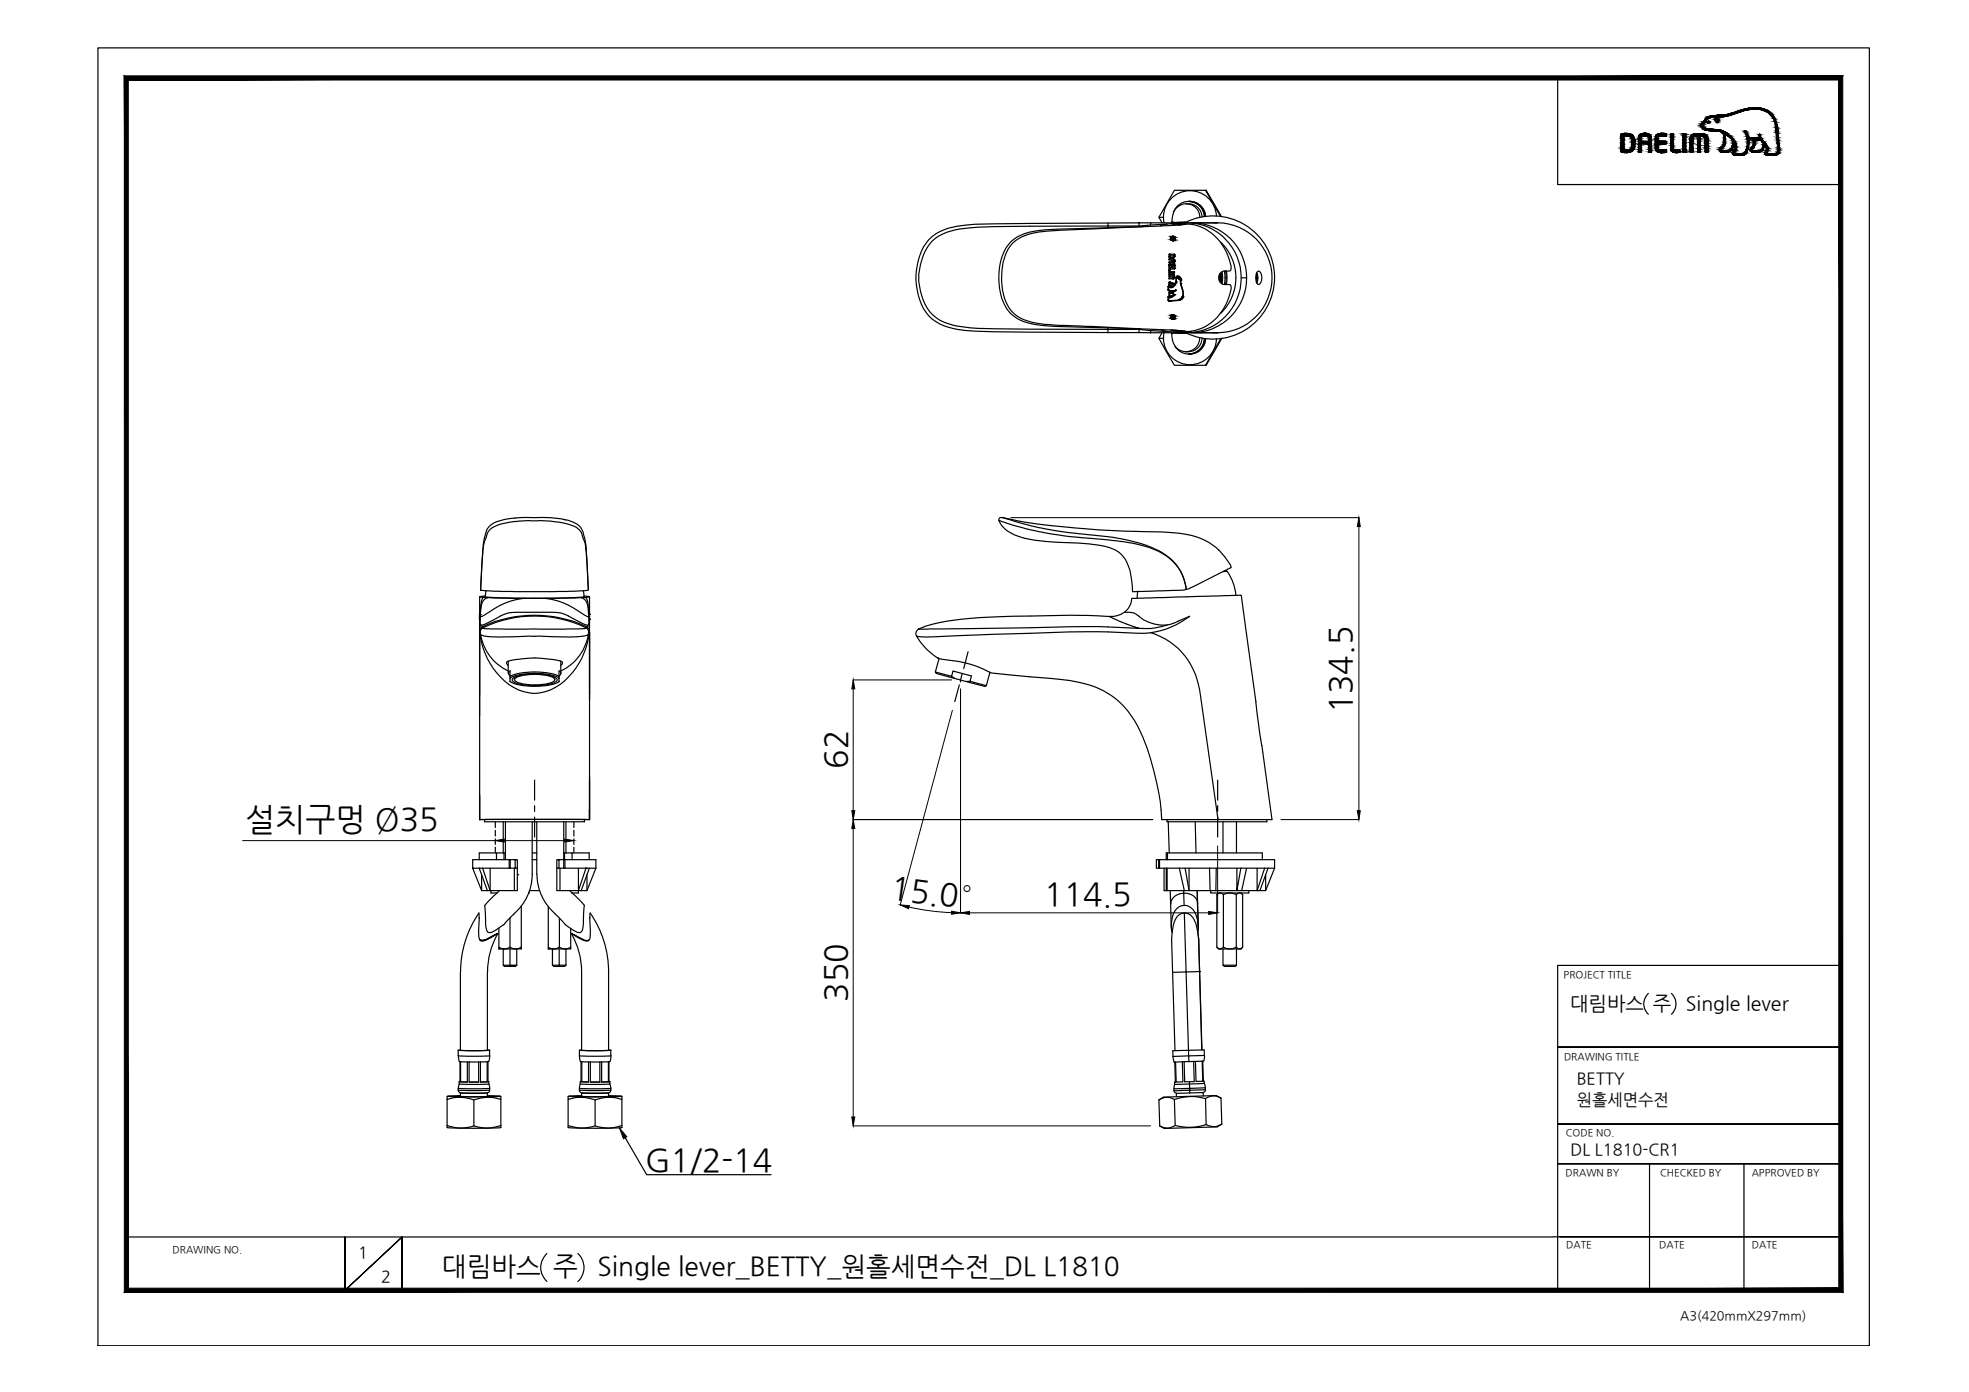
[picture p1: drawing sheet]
<svg xmlns="http://www.w3.org/2000/svg" width="420mm" height="297mm" viewBox="0 0 420 297" stroke-linecap="round" stroke-linejoin="round" font-family="sans-serif">
<defs><g id="words">
<g font-size="6.8">
<text x="288.4" y="152.2" transform="rotate(-90 288.4 152.2)">134.5</text>
<text x="180.7" y="164.1" transform="rotate(-90 180.7 164.1)">62</text>
<text x="52.3" y="177.1">설치구멍 Ø35</text>
<text x="189.9" y="191.7" transform="rotate(7 189.9 191.7)">15.0°</text>
<text x="222.8" y="193.2">114.5</text>
<text x="180.7" y="213.8" transform="rotate(-90 180.7 213.8)">350</text>
<text x="137.7" y="249.8">G1/2-14</text>
</g>
<g font-size="5.6">
<text x="94.3" y="272.2">대림바스 주</text>
<text x="127.5" y="272.2">Single lever_BETTY_원홀세면수전_DL L1810</text>
</g>
<g font-size="4.2">
<text x="335.1" y="215.4">대림바스 주</text>
<text x="359.8" y="215.4">Single lever</text>
</g>
<g font-size="3.5">
<text x="336.5" y="231.4">BETTY</text>
<text x="336.5" y="235.7">원홀세면수전</text>
<text x="335.1" y="246.4">DL L1810-CR1</text>
<text x="76.4" y="268.5">1</text>
<text x="81.3" y="273.6">2</text>
</g>
<text font-size="2.7" x="358.5" y="281.6">A3(420mmX297mm)</text>
<g font-size="2.1">
<text x="333.7" y="208.6">PROJECT TITLE</text>
<text x="333.7" y="226.2">DRAWING TITLE</text>
<text x="334.1" y="242.4">CODE NO.</text>
<text x="334.1" y="251">DRAWN BY</text>
<text x="354.2" y="251">CHECKED BY</text>
<text x="373.8" y="251">APPROVED BY</text>
<text x="36.8" y="267.4">DRAWING NO.</text>
<text x="334.2" y="266.4">DATE</text>
<text x="354.1" y="266.4">DATE</text>
<text x="373.8" y="266.4">DATE</text>
</g>
</g></defs>
<!-- layer: 1 -->
<g fill="none" stroke="#000" stroke-width=".25">
<path d="M216.1 51.9a11.2 11.2 0 0 1 7.2-2.6l28.3-1.3a8.1 8.1 0 0 1 8.1 2.8 11.5 11.5 0 0 1 3 6.4l-.2 .6h-.7a1.47 1.47 0 0 0-1.8 1.5 1.47 1.47 0 0 0 1.8 1.4h.5a.66 .66 0 0 1 .4 1 10.5 10.5 0 0 1-9.6 9.1l-3.4-.4-15.1-.7a99.2 99.2 0 0 1-14.3-.9 7.8 7.8 0 0 1-6.4-7.6 13.4 13.4 0 0 1 1.7-8.7zM236.4 47.6v.6l-16.6 .1a90.5 90.5 0 0 0-15 .6 9.9 9.9 0 0 0-6.5 3.3 12.2 12.2 0 0 0 .7 15 10.2 10.2 0 0 0 6.1 2.5l1.9 .2a444.6 444.6 0 0 0 29.4 .4v-.4M243 47.6l-31 .2a37.3 37.3 0 0 0-9.7 .9 8.9 8.9 0 0 0-6.5 7.7 13.9 13.9 0 0 0 1.8 10.2 9.7 9.7 0 0 0 6.6 3.7 98.1 98.1 0 0 0 15.6 .6l16.6 .1M243 47.6h.1M243 47.6l.1 .6h-6.7v.4M243 47.6h2.6M244 48.4l-20.9 .6a11.5 11.5 0 0 0-7 2.3 9 9 0 0 0-2.9 6.8 11.8 11.8 0 0 0 2.3 8.7 9.1 9.1 0 0 0 6.1 2.6l3.4 .3 18.3 .5M247.3 46.4h1M248.3 46.3l.1 1.3M249.1 47.8l-6 .4-.2 .2M249.8 48.1a11.7 11.7 0 0 1 15.1 11.2 11.7 11.7 0 0 1-15.1 11.2M251 47.5h1.9"/>
<path d="M251.4 48l1.7-.2-2.5 .3M251.7 47.6h.1M252.7 47.5h.1M252.8 47.5a13.1 13.1 0 0 1 19.2 11.6 13.1 13.1 0 0 1-19 11.9M253.1 47.6h-7.5l-.1 .4M253.1 47.6h-1.6a9.5 9.5 0 0 0-3.9 .6M253.1 47.4l-2.3 .1-.7-.2-.1 .2M253.2 43.5a2.86 2.86 0 0 1 2.8 2.8M253.3 47.6a11.8 11.8 0 0 1 12.7 11.7M253.6 43a3.4 3.4 0 0 1 3.4 3.2M253.6 43a3.4 3.4 0 0 0-3.1 2.2M253.9 43h.1"/>
<path d="M253.9 43a3.4 3.4 0 0 1 3.3 3.2M253.9 43h-.1M254.2 47.6h.1M254.3 47.6h1.8M254.8 47.6h5.1a11.7 11.7 0 0 1 11.5 11.7 11.7 11.7 0 0 1-11.5 11.7M256.3 47.6h3.6M256.5 46.3a3.2 3.2 0 0 0-2.8-2.8 3.2 3.2 0 0 0-3.4 2.1l-.3 1.9M257.2 40.6h.2l3.2 5.6M259 47.6h.7M259.6 46.1a5.7 5.7 0 0 0-5.8-5.4 5.7 5.7 0 0 0-5.5 5.6M260.3 58.5v1.5zM260.3 58.5v1.5"/>
<path d="M260.3 58.5l.1 .8zM260.4 59.3l-.1 .7M260.4 59.3l-.1 .8M260.5 46.2l-3.3-5.6h-6.6l-3.3 5.8 .7 1.2M260.5 51.7a10.5 10.5 0 0 1 0 15.2M260.6 58.2v2.2M260.8 58v2.5M261.3 57.8l.1 1.5-.1 1.4M261.5 57.8l.1 1.5-.1 1.4M261.7 57.8l.1 1.5-.1 1.4M264.9 59.3h1.1a11.8 11.8 0 0 1-12.7 11.7M268.1 58.3l.1 1h.2"/>
<path d="M268.1 58.3v2.1M268.2 58.2a2.51 2.51 0 0 1 0 2.2M268.2 58.1l.2-.2a.83 .83 0 0 1 .8 1.1 1.41 1.41 0 0 1-.7 1.7 2.49 2.49 0 0 1-.3-2.6zM268.2 59.3l-.1 1M236.4 71v-.7h6.7l-.1 .7M236.4 71h6.6M242.9 70.2l2.6 .3M243 71h.1M243 71h2.6M245.5 70.5l.1 .5h7.5M245.5 70.5l3.6 .3M247.3 72.2h1"/>
<path d="M247.6 70.3a10.3 10.3 0 0 0 4.5 .6M248 71l-.7 1.2 3.3 5.7h6.6l3.3-5.7M248.3 72.2a5.7 5.7 0 0 0 5.5 5.6 5.7 5.7 0 0 0 5.8-5.5M248.4 71l-.1 1.2M250 70.4l3.1 .4-2.5-.3M250 71a3.6 3.6 0 0 0 2.5 4l1.1 .1M250 71.1h3.3M250.7 73.9a3.4 3.4 0 0 0 2.9 1.6M250.9 71.1h2.2M251.7 71v.1M253 71h-.3M253.8 75.5h.1"/>
<path d="M253.9 75.5h.1M254.2 71h.1M254.3 71h1.9M254.7 71h5.2M256 72a2.86 2.86 0 0 1-2.9 3M256.3 71h3.6M256.5 72.1a2.86 2.86 0 0 1-2.9 2.9M257 72.2a3.4 3.4 0 0 1-3.4 3.3M257.2 72.3a3.4 3.4 0 0 1-3.3 3.2M258.9 71h.8M260.7 72.2l-3.3 5.7h-.2M103.2 116.3v-.2l-.6 9.7"/>
<path d="M104.3 113.3a6.7 6.7 0 0 1 4.5-1.9 43.9 43.9 0 0 1 11.5 .2l1 .3a3.6 3.6 0 0 1 2.9 2.3 11 11 0 0 1 1 5.2l.3 6.6a220.4 220.4 0 0 1-22.5 0h-.4a66.4 66.4 0 0 1 .7-10.2zM106.5 111.2a3.7 3.7 0 0 0-3.1 3.5l-.2 1.3M109.9 110.5a43.7 43.7 0 0 1 11.3 .5 3.9 3.9 0 0 1 3.3 2.9l.4 1.6M109.9 110.5l-3.3 .6M120.3 110.8l.3 .1M124.9 115.4l.6 10.4M125 116.1v1.1M213.2 111.1h.1a67 67 0 0 0 18.5 3.7l6 .6a26.2 26.2 0 0 1 10.8 3 9.9 9.9 0 0 1 4.5 7.4l-1 .2-10.4 .3a15.6 15.6 0 0 0-1.7-7.2 7.1 7.1 0 0 0-5.4-2.8l-4.6-.4a57.7 57.7 0 0 1-11.4-1 7.5 7.5 0 0 1-5.2-3.3zM213.7 110.5h.2M213.7 110.4l-.4 .2-.1 .5M213.9 110.5l3.9 .8a186.2 186.2 0 0 0 30 2.2 21.6 21.6 0 0 1 10.2 2.3l2 1.6M214 110.5l1.6 .4a76.8 76.8 0 0 0 18.8 3.4 34.5 34.5 0 0 1 13.8 3.8 10.2 10.2 0 0 1 4.9 7.7l9.6-4.7a12.8 12.8 0 0 0-2.7-3.8"/>
<path d="M102.3 132.2h.1M102.3 132.2v-.4l.1 .7M102.3 132.1v16.2M102.3 132v3M102.3 135v.1M102.3 135v39.9M102.3 127.4v3.7M102.3 131.4v.4M102.3 135.1v17.7M102.4 134.7l-.1 .3M102.4 134.6l-.1 .5 .1-.3M102.4 134.6l.2-.6a20.4 20.4 0 0 1 10-2.7 26.4 26.4 0 0 1 12.7 2.5l.4 .5v.3"/>
<path d="M102.4 134.6l-.1 .4M102.5 131.2l-.1 1.6 .2 .6M102.5 131.2h.1M102.7 134l-.1-.6a12.7 12.7 0 0 0 4.3-2 6.2 6.2 0 0 1 3.4-.7h5.7a10.4 10.4 0 0 1 5.2 .7l.1 .1a12.6 12.6 0 0 0 4.2 1.9l-.1 .6M103 133.7h.1M103 133.7l.1 .3a25.4 25.4 0 0 1 21.9 0l.1-.3M103.1 127.5l-.5 1.5-.3 3.2M103.5 127.2l-1.2 .2 3.2 .2 6.2 .1M103.7 126l-.1 1.3M104.1 127.5a2.13 2.13 0 0 0-1.5 2.2l-.1 1.5M124 127.5a2.22 2.22 0 0 1 1.5 2.2l.1 1.8-.1 .1-.3-.1a21 21 0 0 0-8.8-3.8h-2.3a16.4 16.4 0 0 0-10.8 3.6l-.7 .3-.1-.1v-.3M124.5 126l.1 1.3-.8 .2-11.5 .1-6.6-.1-2.1-.2"/>
<path d="M124.6 127.2l1.2 .2M125 127.5l.5 1.5 .1 2.2M125.1 133.7h.1M125.6 131.2l.2 .6M125.6 131.2h.1M125.6 131.2l.1 1.6-.2 .6M125.7 134.6l.1 .5v-.2M125.7 134.6l.1 .3M125.8 134.7v.3M125.8 135.1v-.1v39.9M125.8 134.9v.1M125.8 131.1h.1"/>
<path d="M125.8 132.2h.1M125.8 131.1v1.1M125.8 131.1v.3M125.8 132v-.2l-.1 .7M125.8 132.2v-.2v16.3M125.8 127.4l-3.2 .2-6.2 .1M125.8 127.4v3.7M125.8 135v14.4M195.6 135.8a13.4 13.4 0 0 0 4.5 4.6M196.1 134.2a37.8 37.8 0 0 1 12.9-2.4l7.1-.3a209.7 209.7 0 0 1 20.3 0l6.7 2.6a190.1 190.1 0 0 0-23.3-.1l-23.7 .2a1.08 1.08 0 0 0-.5 1.6l2.2 .1 30.3-1.1a198.1 198.1 0 0 1 16.2 .3l1.3-.1a15.1 15.1 0 0 1 10.5 13.3l3.8 26.6M206.6 139.1l-1 3.6M239.9 130.7a4.3 4.3 0 0 0 1.6-3l23.4-.7 6.5 47.9h-23.5a55.5 55.5 0 0 0-5.2-20 17.1 17.1 0 0 0-12.3-9.3 74.9 74.9 0 0 0-10.7-1.2l-8.1-.8a25.1 25.1 0 0 0-10.6-2.9l-.9-.3"/>
<path d="M242.8 126.2l-.2 1.4M249.1 133.4l-1.8 .4a11.9 11.9 0 0 1-4.2 .3M253.9 131.5l-2.4 1a7.9 7.9 0 0 1-9.1-1.5l-.5-.2-1.4-.1a1.48 1.48 0 0 0-1.3 .4l-1.6 .4h-.9M253.9 131.5a18.8 18.8 0 0 1-8.3 3.5M261.3 121.8h.3M261.6 121.8a8.7 8.7 0 0 1 2.1 5.2M261.8 121.9l-.8 .1M108.4 142l-.3-.6a3.7 3.7 0 0 1 2.6-.7 20.9 20.9 0 0 1 9.3 .6l-.1 .5-.2 .2M108.4 143.2a10.8 10.8 0 0 1-6-8.4 15.4 15.4 0 0 0 8.2 12.4 9.2 9.2 0 0 0 10.8-2.8 16 16 0 0 0 4.3-9.6l-.1 .3a.88 .88 0 0 0-.6-1.1l-4.5 .3h-12.7l-4.1-.1-.6-.2a.91 .91 0 0 0-.7 1 .91 .91 0 0 0 1 .7l.6 .1a53.8 53.8 0 0 0 9-.1l3 .1a44.6 44.6 0 0 0 8.8-.1l.6-.2 .2-.4a10.7 10.7 0 0 1-5.9 8.1M108.4 141.1v2.6M108.8 143.2l.1 2.3M108.8 145.4a10.1 10.1 0 0 0 6.2 1l3.1-.4 1.2-.6"/>
<path d="M108.8 144.8a10.1 10.1 0 0 1 6.2-1.1l3.1 .4 1.2 .7M108.9 143.1l-.4 .6 .4 .5M108.9 144.3a15.1 15.1 0 0 1 10.4 0M109.4 144.8a9.2 9.2 0 0 1 5.7-1l1.7 .2a2.71 2.71 0 0 1 2.1 1.1 1.61 1.61 0 0 1-1.4 .9 13.8 13.8 0 0 1-7.8-.4l-.4-.5zM109.8 144.5v.5M109.9 144.8a10.2 10.2 0 0 1 6.9-.6 1.81 1.81 0 0 1 1.6 .8 1.81 1.81 0 0 1-1.6 .9 12.6 12.6 0 0 1-6.6-.4l-.4-.5zM118.3 144.5v.5M119.3 143.2l-.1 2.3M119.3 143.1l.4 .6-.4 .5M119.7 141.1v2.6M199.6 143.4l.2 .3 4 1.1M200.1 140.4h.1"/>
<path d="M200.4 140.5l-.8 2.9 3.5 .9 .3-1.1 3.9 1-.3 1.2 3.5 .9 .7-2.8M203.1 144.3l.7 .5M203.8 144.8l6.4 1.7 .3-.2M204.7 146.1l-1 3.6M205.3 143.8l-.3 1.2M207 145.4h-.9M102.3 174.9h1.1v.5h21.3v-.5M102.4 174.9h.1M102.4 174.9h23.4M103.4 174.9h21.5h-.2M107.4 175.4v6.6M107.9 175.4v8"/>
<path d="M113.6 175.4v11.2a11.1 11.1 0 0 1-3.9 8.4M114.1 166.5v4.2M114.1 171.9v1.3M114.1 174.3v4.3M114.5 175.4v11.2M120.3 175.4v8M120.8 175.4v6.6M124.7 174.9h1.1M125.7 174.9h.1M125.8 172.9l-.1 2M125.8 165.7v9.2M249 174.9v.5h.3l.2 6.6"/>
<path d="M249.3 174.9h.1M255 175.4l.2 6.6M259.8 166.5v4.2M259.8 171.9v1.3M259.8 174.3v4.3M261 175.4v6.6M263.8 175.4v6.6M270.3 174.9v.5M100.9 185.3h.1M100.9 185.3h2.1M100.9 185.3l1.9 4.7M102.2 194.8l-.1 3.5a3.3 3.3 0 0 0 .5 2.5 5.2 5.2 0 0 0 3.3-1.4l.3-.2-.9 .4a4 4 0 0 1-2.7 1l-.2-.1"/>
<path d="M102.2 194.8a22.1 22.1 0 0 0-3.9 12.6M102.3 185.3l1.7 4.7h.6l-1.6-4.7M102.3 195.8v.2M102.3 185.3h.1M102.8 186.7v3.3h1.2M103 185.3h5.9M103.4 193.2l.3 4.7 .3 .9 .3 .2a1.69 1.69 0 0 0 1.4-.5l1.8-1.2M104.6 185.3v4.7h5.2M104.8 190v.6h1.3M105.9 183.4v-1.4h1.7v1.4M105.9 182h-3.6v1.4M106.2 199.2a16.3 16.3 0 0 0-2.2 8.2"/>
<path d="M106.5 198v4.1M106.6 190l-3.2 3.2M107.6 182h.3M108.7 183.4h-7.8v1.9M108.8 195.8v6.3M108.9 183.4h-.2v1.9M109.7 195l-2.2 2.3M109.8 185.3v4.7h.6v-4.7M109.9 183.4h.5v1.9h-.5v-1.9h-1v1.9h1M110.4 186.7h.3M111.2 193.4v8.7M112.9 190.4l-.1 .2"/>
<path d="M113 190h2.1M113.6 182h.9M113.6 183.4h.9M114.6 186.6a11.8 11.8 0 0 0 4.6 9.1l1.4 1.6M117 193.5v8.6M118.8 185.3v4.7h.7v-4.7M119.3 183.4v1.9h-.5v-1.9h1.5M119.4 195.9v6.2M120.3 183.4v1.9h-1M120.3 183.4h6.9v1.9M120.3 185.3h.3M120.3 182h.2"/>
<path d="M120.5 183.4v-1.4h1.6v1.4M120.6 183.4v1.9h4.4M121.6 190l3.1 3.2-.3 4.7a.91 .91 0 0 1-.4 1 .91 .91 0 0 1-1 0l-2.4-1.6M121.8 198.1v4M121.9 199.2a16.3 16.3 0 0 1 2.2 8.2M122.1 182h3.6v1.4M123.4 185.3v4.7h-3.9M123.4 190v.6h-1.4M125 185.3h.1M125 185.3l-1.6 4.7h.6l1.8-4.7M125 185.3h2.2M125.3 186.7v3.3h-1.3"/>
<path d="M125.8 195.8v.2M127.2 185.3h.1M127.2 185.3l-1.9 4.7M246.7 183.4h.6v1.9h-.6zM247.3 183.4h.1M247.3 185.3h.1M247.3 183.4l.1 1.9M248.4 185.3v4.7h.6M248.9 183.4v-1.4h20.5v1.4M248.9 185.3v4.7M249 185.3v4.7h3.7M249.1 182v1.4"/>
<path d="M249.7 190l.2 7.9M249.8 192.9a2.85 2.85 0 0 1 4.1-2.1 2.1 2.1 0 0 1 1.6 2.2M250 197.9l.1 1M251.7 185.3l1 4.7h1l-.8-4.7M251.7 185.3h6.4l.1 4.7h1.2l.1-4.7M251.7 185.3h-4.3v-1.9h24.6v1.9M251.7 185.3h.1M252.6 190l.1 3.2M252.7 194.8l.4 12.6-2.9 .1M253.7 185.3v4.7h4.5M255.6 198.8a5.5 5.5 0 0 0-1.7-5.2 2.41 2.41 0 0 0-3.6 1.5l-.1 .4a5.6 5.6 0 0 0-.1 3.4M255.6 198.8l.2 1.7 .7 23.5"/>
<path d="M255.7 197.8l-.2-7.8 .2 7.8-.1 1M258.1 185.3h13.9M258.2 185.3h.1M258.3 190v.6h8.2v-.6M259.7 190.9l.5-.3h.3l.6 .3 1-.3h.7l1 .3M259.7 190.9v11.2M260 190.6l-.3 .3M261.1 190.9v11.2M263.8 190.9l.5-.3h.6l.3 .3M263.8 190.9v11.2M263.9 185.3v4.7l.9-4.7M264.8 190.6l.4 .3"/>
<path d="M264.8 185.2h.1M265.2 190.9v11.2M266 185.3l-1 4.7h-5.6M268.3 185.3v4.7h-3.3M269.9 185.3l-1.6 4.7h.5l1.8-4.7M269.9 185.3h.1M270.1 186.7v3.3M272 185.3l-1.9 4.7h-1.3M272 185.3h.1M98.2 207.4l.1 16.7 2.8 .1 2.9-.1v-16.7M102.4 200.5a1.26 1.26 0 0 0 1.3 0M106.5 202.5h.1"/>
<path d="M107.4 202.5v3.5l.2 .2h1.2M108.8 206h1.5l-.3 .2h-1.2zM108.8 202.5v3.5h-1.4M110.3 202.5v3.5M111.2 202.1v.4h-4.7M111.2 202.1a2.1 2.1 0 0 1-2.4 0l-.9 .4-.9-.1-.5-.3v.4M117 202.5h.1M117.9 206h1.4v.2h1.2l.3-.2M117.9 202.5v3.5l.3 .2h1.1M119.3 202.5v3.5h1.5M120.8 202.5v3.5M121.8 202.1v.4h-4.8"/>
<path d="M121.8 202.1a2.1 2.1 0 0 1-2.4 0 2.03 2.03 0 0 1-2.4 0v.4M124.1 207.4v16.7M124.4 200.5l-2.5-1.3 1.1 .7a4.2 4.2 0 0 0 2.5 .9 1.61 1.61 0 0 0 .5-1.7l-.2-3 .1-1.3a22.1 22.1 0 0 1 4 12.6M125.7 200.5a.99 .99 0 0 1-1.3 0M129.9 207.4v16.7h-5.8M250 200.6l.7 23.6M250 200.6l.1-1.7a4.5 4.5 0 0 1 1.8-3.9 2.14 2.14 0 0 1 2.9 1.2l.6 1.7 .4 2.6 .6 23.5M256 207.3h.1M256 207.3l-2.9 .1 .5 17.9-3.3 .1v-1.2l6.6-.2 .1 1.2-3.4 .1 .1 1.2 3.1-.1M259.7 202.1l.3 .4h4.8l.4-.4M259.7 202.1a.83 .83 0 0 0 1.4 0M261 206l.3 .2h2.3l.2-.2"/>
<path d="M261 202.5v3.5h2.8M261.1 202.1a2.67 2.67 0 0 0 2.7 0M263.8 202.1l.5 .4 .6-.1 .3-.3M263.8 202.5v3.5M95.4 234.6v5.6M95.5 233.9l-.1 .7a8.3 8.3 0 0 1 5.7 .1 8.4 8.4 0 0 1 5.8-.1v-.6l-.1-.1M97.8 232.6h6.7M97.8 225.3h6.7l-.2 1.2-.2 .1M97.8 232.3l.1 .6 .5 .3M97.8 224.1v1.2M97.8 225.3l.1 .9 .3 .4M98 231.3h6.3"/>
<path d="M98 230.8v.5M98 231.3l-.2 .9M98.2 230.8h-.2h.2M98.2 226.6h4M98.2 226.5v4.4M98.3 224.1h-.5M98.3 233.8l-2.8 .1 5.6 .2 5.7-.2-2.8-.1M98.3 233.2h5.7v.7l-5.6 .1zM98.3 226.6v4.3h1.4v-4.3M98.3 230.8l1.4 .1M98.5 233.2h5.3M100.1 226.6v4.3h2"/>
<path d="M100.1 230.9h2.1M102.1 226.6v4.3M102.5 226.6v4.3M102.5 226.6h-.3M104 226.6v4.3h-1.5M104 230.8l-1.5 .1M104 226.6h-1.5M104 224.1h.5h-6.7M104.1 226.5v4.4M104.1 230.8h.2h-.2M104.1 226.6h-.1M104.3 230.8v.5"/>
<path d="M104.3 231.3l.2 .6v.3l-.1 .1-6.6-.1M104.5 232.3l-.1 .7-.5 .2M104.5 224.1v1.2M106.9 234.6v5.6M121.2 234.6v5.6M121.4 233.9l-.2 .1v.6a8.4 8.4 0 0 1 5.8 .1 8.3 8.3 0 0 1 5.7-.1l-.1-.7M123.6 232.6h6.8M123.6 232.3a.72 .72 0 0 0 .6 .9M123.6 224.1v1.2M123.8 230.8l-.2 1.4 .2 .1 6.6-.1M123.8 226.5l-.2-1.2h6.8l-.2 1.2-.4 .1M123.9 231.3h6.3"/>
<path d="M123.9 226.5l4.5 .1M124 226.5v4.4M124 230.8h-.1h.1M124.1 233.2v.7M124.1 224.1h-.5M124.1 233.8l-2.7 .1 5.6 .2 5.7-.2-2.8-.1M124.1 233.2h5.8v.7h-5.8M124.1 226.6v4.3h1.5v-4.3M124.2 230.8l1.4 .1M126 226.6v4.3h2v-4.3M126 230.9h2M128.4 226.6v4.3"/>
<path d="M129.8 226.6v4.3h-1.4M129.8 230.8l-1.4 .1M129.8 226.6h-1.4M129.9 224.1h.5h-6.8M129.9 226.5v4.4M130 230.8h.2h-.2M130.1 230.8l.2 1.4M130.3 232.3a.76 .76 0 0 1-.1 .8 .76 .76 0 0 1-.8 .1h-5.1M130.3 224.1v1.2M132.7 234.6v5.6M247.3 234.7l.2 5.6M250.3 225.4l.2 1.2 3.2-.1"/>
<path d="M250.5 232.3h3.4v.3l-3.4 .2zM250.5 232.7l.1 .3 .5 .3M250.6 234.6a2.93 2.93 0 0 0-3.3 .1M250.6 234.6l.2 5.6M250.7 231.4l-.2 .9M250.7 226.6l.1 4.3h-.2v.5l6.4-.2M252.3 226.6l.1 4.3h-1.4l-.1-4.3M252.7 226.5l.1 4.4 1-.1M253.8 230.8l.1 1.5 3.3-.2M254.7 226.5l.1 4.3h-1M256.5 226.5l.2 4.2-1.5 .1-.1-4.3M256.7 226.4l.1 4.3h.1l.1 .5"/>
<path d="M256.8 233.9l-.1-.8-5.7 .2v.7M257 231.2l.2 .9M257 225.2l-.1 1.2M257.2 232.1v.5h-3.3v.6M257.2 232.5l-.2 .5-.3 .1M257.2 234.4a10.7 10.7 0 0 0-6.6 .2M257.2 234.4l.2 5.6M257.4 240a11.5 11.5 0 0 1-6.6 .2 2.94 2.94 0 0 1-3.3 .1M260.5 234.3l-1-.5-11.2 .3-1 .6M260.5 234.3a2.93 2.93 0 0 0-3.3 .1M260.5 234.3l.2 5.6M260.7 239.9l-1 .6-11.3 .3-.9-.5"/>
<path d="M260.7 239.9a3 3 0 0 1-3.3 .1M95.4 240.2v.4a87 87 0 0 0 11.4 0M95.4 240.2a8.3 8.3 0 0 0 5.7 .1 8.4 8.4 0 0 0 5.8-.1M106.9 240.2v.4h-.1M132.7 240.2a8.3 8.3 0 0 1-5.7 .1 8.4 8.4 0 0 1-5.8-.1v.4a87.9 87.9 0 0 0 11.5 0M132.7 240.2l-.1 .4"/>
</g>
<!-- layer: 0 -->
<g fill="#000" stroke="#000" stroke-width=".21">
<path d="M250.1 50.4h.2zM250.3 51.4h.1zM250.1 67.2h.2zM250.3 68.1h.1zM290 110.5l.3 1.9h-.7zM182.1 145.1l.3 1.9h-.6zM105.7 179.4l1.9-.4v.7zM120.5 179l2 .4-2 .3zM181.8 173h.6l-.3 1.9zM182.1 174.9l.3 1.9h-.6zM289.6 173h.7l-.3 1.9zM192.1 193.1l1.9 .2-.1 .6z"/>
<path d="M203.1 194.5l1.9 .3-1.9 .3zM205 194.8l1.9-.3v.6zM257.9 194.5l1.9 .3-1.9 .3zM181.8 238.4h.6l-.3 1.9zM132.2 240.7l1.6 1.9-.8 .4z"/>
<path d="M250.1 50.4l.2 .1zM250 50.5h.3z"/>
<path d="M250 50.5h.3zM250 50.5h.3z"/>
<path d="M250 50.5l.3 .1zM250 50.5l.3 .1z"/>
<path d="M249.9 50.6h.4zM249.9 50.6h.4z"/>
<path d="M249.9 50.6l.4 .1zM249.9 50.6l.4 .1z"/>
<path d="M249.8 50.7l.5 .1zM249.8 50.7l.5 .1z"/>
<path d="M249.8 50.8l.5 .1zM249.8 50.8l.5 .1z"/>
<path d="M249.8 50.9l.5 .1zM249.8 50.9l.5 .1z"/>
<path d="M249.8 51l.5 .1zM249.8 51l.5 .1z"/>
<path d="M249.8 51.1l.5 .1zM249.8 51.1l.5 .1z"/>
<path d="M249.9 51.2h.4zM249.9 51.2h.4z"/>
<path d="M249.9 51.2l.4 .1zM249.9 51.2l.4 .1z"/>
<path d="M250 51.3h.3zM250 51.3h.3z"/>
<path d="M250 51.3l.3 .1zM250 51.3l.3 .1z"/>
<path d="M250.1 51.4h.2zM250.1 51.4h.2z"/>
<path d="M250.3 50.4h.1zM250.3 50.4h.1z"/>
<path d="M250.3 50.4l.2 .1zM250.3 50.4l.2 .1z"/>
<path d="M250.3 50.5h.3zM250.3 50.5h.3z"/>
<path d="M250.3 51.3h.2zM250.3 51.3l.1 .1z"/>
<path d="M250.3 50.5l.3 .1zM250.3 50.5l.3 .1z"/>
<path d="M250.3 51.3h.3zM250.3 51.3h.2z"/>
<path d="M250.3 50.6h.4zM250.3 50.6h.4z"/>
<path d="M250.3 51.2h.3zM250.3 51.2l.3 .1z"/>
<path d="M250.3 50.6l.4 .1zM250.3 50.6l.4 .1z"/>
<path d="M250.3 51.2h.4zM250.3 51.2h.3z"/>
<path d="M250.3 50.7l.5 .1zM250.3 50.7l.5 .1z"/>
<path d="M250.3 51.1h.4zM250.3 51.1l.4 .1z"/>
<path d="M250.3 50.8l.5 .1zM250.3 50.8l.5 .1z"/>
<path d="M250.3 50.9l.5 .1zM250.3 50.9l.5 .1z"/>
<path d="M250.3 51h.5zM250.3 51l.4 .1z"/>
<path d="M250.1 67.2h.2zM250 67.2h.3z"/>
<path d="M250 67.2l.3 .1zM250 67.3h.3z"/>
<path d="M250 67.3h.3zM250 67.3h.3z"/>
<path d="M249.9 67.3l.4 .1zM249.9 67.3l.4 .1z"/>
<path d="M249.9 67.4l.4 .1zM249.9 67.4l.4 .1z"/>
<path d="M249.8 67.5l.5 .1zM249.8 67.5l.5 .1z"/>
<path d="M249.8 67.6l.5 .1zM249.8 67.6l.5 .1z"/>
<path d="M249.8 67.7h.5zM249.8 67.7h.5z"/>
<path d="M249.8 67.7l.5 .1zM249.8 67.7l.5 .1z"/>
<path d="M249.8 67.8l.5 .1zM249.8 67.8l.5 .1z"/>
<path d="M249.9 67.9l.4 .1zM249.9 67.9l.4 .1z"/>
<path d="M249.9 68h.4zM249.9 68h.4z"/>
<path d="M250 68h.3zM250 68h.3z"/>
<path d="M250 68l.3 .1zM250 68l.3 .1z"/>
<path d="M250.1 68.1h.2zM250.1 68.1h.2z"/>
<path d="M250.3 67.2h.1zM250.3 67.2h.1z"/>
<path d="M250.3 67.2h.2zM250.3 67.2h.2z"/>
<path d="M250.3 67.2l.3 .1zM250.3 67.2l.3 .1z"/>
<path d="M250.3 68h.2zM250.3 68l.1 .1z"/>
<path d="M250.3 67.3h.3zM250.3 67.3h.3z"/>
<path d="M250.3 68h.3zM250.3 68h.2z"/>
<path d="M250.3 67.3l.4 .1zM250.3 67.3l.4 .1z"/>
<path d="M250.3 68h.3zM250.3 68h.3z"/>
<path d="M250.3 67.4l.4 .1zM250.3 67.4l.4 .1z"/>
<path d="M250.3 67.9h.4zM250.3 67.9l.3 .1z"/>
<path d="M250.3 67.5l.5 .1zM250.3 67.5l.5 .1z"/>
<path d="M250.3 67.8h.4zM250.3 67.8l.4 .1z"/>
<path d="M250.3 67.6l.5 .1zM250.3 67.6l.5 .1z"/>
<path d="M250.3 67.7h.5zM250.3 67.7h.5z"/>
<path d="M250.3 67.7h.5zM250.3 67.7l.4 .1z"/>
<path d="M27.4 274.9l-.9 .9 365.9-.9zM26.5 275.8l365.9-.9 .8 .9zM392.4 17.1v257.8l.8 .9zM393.2 16.2v259.6l-.8-258.7zM27.4 17.1h365l.8-.9zM26.5 16.2h366.7l-365.8 .9zM26.5 16.2l.9 258.7v-257.8zM26.5 16.2l.9 258.7-.9 .9z"/>
</g>
<g fill="none" stroke="#000" stroke-width=".25">
<path d="M20.9 10.2h378v277h-378zM332.4 16.6v22.8h60.4M368.5 32.5h.1M249.5 55.3h.1M249.5 55.4h.1M249.5 55.9h.1M249.5 56h.1M249.5 56.1h.1M249.5 54.3h.1M249.5 54.3v.4M249.5 54.7h.1M249.5 54.8h.1"/>
<path d="M249.5 59.5h.1M249.5 58.4h.1M249.5 58.6h.1M249.5 58.9h.1M249.5 58.9v.1M249.5 59h.1M249.5 59.4h.1M249.5 58h.1M249.5 58.1h.1M249.5 57.8h.1M249.5 57.4h.1M249.5 57.5h.1"/>
<path d="M249.5 57.7h.1M249.5 57.7v.1M249.5 57h.1M249.5 56.5h.1M249.5 56.6h.1M249.5 56.6v.4M249.5 54.7v.1M249.5 55.3v.1M249.5 55.9v.2M249.5 56.5v.1M249.5 57.4v.3M249.5 58v.1"/>
<path d="M249.5 58.4v.2M249.5 59.4v.1M249.5 55.4v.1M249.5 55.3h.8M249.5 55.5h.1M249.5 55.5h.5v.4h-.5M249.5 56.1h.8M249.5 54.2h.1M249.5 54.9h.1M249.5 59.5h.7M249.5 58.4h.7M249.5 58.6h.8"/>
<path d="M249.5 59.1h.1M249.5 59.3h.7M249.5 59.3h.1M249.5 59.3v.1M249.5 58h1.1M249.5 58.2h.1M249.5 58.2h1.1M249.5 57.3h.1M249.5 56.4h.1M249.5 54.2v.1M249.5 54.8v.1M249.5 56.4v.1"/>
<path d="M249.5 57.3v.1M249.5 58.1v.1M249.5 59v.1M249.5 59.1h1M249.5 54.2h1.1M249.5 55h.1M249.6 55h.1M249.6 57.2h.1M249.6 57.2l-.1 .1M249.6 56.4h.1M249.6 54.8h.1M249.6 54.7h.1"/>
<path d="M249.6 54.6h.1M249.6 57.5v.3h-.1M249.6 57.5h.1M249.6 56.6v.4h-.1M249.6 56.6h.1M249.6 56.3h.1M249.6 54.6v.2M249.6 56.5v.1M249.6 56.5h.1M249.6 56.3v.1M249.7 55h.1M249.7 54.8h.1"/>
<path d="M249.7 57.4h.1M249.7 57.2h.1M249.7 56.5h.1M249.7 56.3h.1M249.7 57.4l-.1 .1M249.7 54.9h.1M249.7 57.4h.9M249.7 56.5h.3v.5M249.7 56.3h.7M249.7 54.8v.1M249.7 55l.1 .1M249.7 57.2h.9"/>
<path d="M249.7 56.3l-.2 .1M249.8 55.1h.1M249.8 54.9h.1M249.8 57.2h.1M249.9 55.1h.1M249.9 54.9h.1M249.9 55.1h.3M249.9 54.9h.3M250 57h.1M250.1 57h.1M250.2 54.9h.1M250.2 55.1h.1"/>
<path d="M250.2 59.5h.1M250.2 58.4h.1M250.2 59.3h.1M250.3 55.1h.1M250.3 54.9h.1M250.3 58.6h.1M250.3 59.3h.1M250.3 56.1h.1M250.3 59.5h.1M250.3 58.4h.1M250.3 56.1h.2M250.3 55.3h.1"/>
<path d="M250.3 55.5h-.2v.4h.2M250.3 55.5h.1M250.3 55.9h.1M250.3 56.5h-.2v.5M250.3 56.5h.1M250.3 55.3h.3M250.4 56.1h.1M250.4 55.5h.1M250.4 55.9h.1M250.4 55h.1M250.4 54.8h.1M250.4 54.9h.1"/>
<path d="M250.4 59.5h.1M250.4 58.6h.1M250.4 59.3h.1M250.4 56.5h.1M250.4 56.3h.1M250.4 58.6v.1M250.4 55l-.1 .1M250.4 56.3l.2 .1M250.4 55.3h.1M250.4 58.4l.1 .1M250.4 58.4h.1M250.4 58.7h.1"/>
<path d="M250.4 58.7l.1 .1M250.4 59.2h.1M250.4 56.5l.1 .1M250.4 54.8v.1M250.4 59.2v.1M250.5 55.3h.1M250.5 56.1h.1M250.5 55.5h.1M250.5 55.6h.1M250.5 55.6v.2M250.5 55.8h.1M250.5 55.9h.1"/>
<path d="M250.5 55h.1M250.5 54.5h-.9v.1M250.5 54.5h.1M250.5 54.5v.1M250.5 54.6h.1M250.5 54.7h.1M250.5 54.8h.1M250.5 59.5h-.1M250.5 59.5h.1M250.5 58.5h.1M250.5 58.8h.1M250.5 58.8l-1 .1"/>
<path d="M250.5 59.1h.1M250.5 59.1l-.1 .1M250.5 56.6h.1M250.5 56.6v.4h.1M250.5 56.4h.1M250.5 56.3h.1M250.5 54.6v.2M250.5 55.5v.1M250.5 55.8v.1M250.5 55h-.1M250.5 56v.1M250.5 56h.1"/>
<path d="M250.5 59.4h.1M250.5 59.4v.1M250.6 55.4h.1M250.6 55.3h.1M250.6 56h.1M250.6 54.2h.1M250.6 54.9l-.1 .1M250.6 54.9h.1M250.6 59.4h.1M250.6 58.6h.1M250.6 58.5h.1M250.6 57.2h.1"/>
<path d="M250.6 56.4h.1M250.6 59.4l-.1 .1M250.6 55.3v.1M250.6 58.5v.1M250.6 55.5h.1M250.6 55.9v.1M250.6 55.9h.1M250.6 54.3v.3M250.6 54.3h.1M250.6 54.8h.1M250.6 59.3v.1M250.6 59.3h.1"/>
<path d="M250.6 59.2h.1M250.6 58.7v.5M250.6 58.7h.1M250.6 58h.1M250.6 58.2h.1M250.6 58.1h.1M250.6 57.4h.1M250.6 56.5h.1M250.6 54.2v.1M250.6 55.4v.2M250.6 56.4v.3M250.6 57.2v.2"/>
<path d="M250.6 58v.2M250.6 58.6v.1M250.6 59.2v.1M250.6 55.6v.1M250.6 55.6h.1M250.6 55.8h.1M250.6 54.7v.1M250.6 54.7h.1M250.6 54.6h.1M250.6 57.3h.1M250.6 57h.1M250.6 56.7v.3"/>
<path d="M250.6 56.7h.1M250.6 56.6h.1M250.6 54.6v.3M250.6 55.7v.2M250.9 59.3h.1M250.9 59.4h.1M250.9 59.4v.8M250.9 59.3v.1M251 59.2h.1M251 59.3h.1M251 59.3h-.1M251 59.1h.1"/>
<path d="M251 59.1v.2M251.1 59h.1M251.1 59.1h.1M251.1 59.1h-.1M251.1 59.4l-.1 .7M251.1 59.4h.1M251.1 59.3h.1M251.1 59.2h.1M251.1 59v.1M251.1 59.2v.2M251.1 58.9h.1M251.1 59.1v.1"/>
<path d="M251.1 58.9h.3M251.1 58.9v.1M251.2 58.9h.1M251.2 59.1h-.1M251.2 59.1h.1M251.2 59h.1M251.2 59v.1M251.3 58.9h.1M251.3 59h.1M251.3 59l.1 .1M251.4 58.9h.1M251.4 59.1h.1"/>
<path d="M251.4 59.5h.1M251.4 59.4h.1M251.4 59h.1M251.4 59.1l.1 .1M251.4 58.9v.1M251.4 59.3h.1M251.4 59.3v.2M251.4 59l.2 .1M251.5 59.3v.1M251.5 59.5h.1M251.5 59.3h.1M251.5 59h.1"/>
<path d="M251.5 59.2h.1M251.5 59.4h.1M251.5 59.1h.1M251.5 59.4v.1M251.6 59.1h.1M251.6 59.2h.1M251.6 59.3h.1M251.6 59.1v.1M251.6 59.2v.1M251.7 59.2h.1M251.7 59.3h.1M251.7 59.3v.1"/>
<path d="M251.7 59.2l.1 .1M251.7 59.4h.1M251.7 59.4l.1 .1M251.8 59.3h.1M251.8 59.5h.1M251.8 59.3l.1 .1M251.8 59.6h.1M251.8 59.6l.1 .1M251.8 59.5v.1M251.9 59.4v.1M251.9 59.4h.1M251.9 59.7h.1"/>
<path d="M251.9 59.7v.1M251.9 59.8h.1M251.9 59.8v.8M251.9 59.5l.1 .1M251.9 59.5h.1M252 59.8v.7M252 59.8h.1M252 59.7v.1M252 59.7h.1M252 59.6v.1M252 59.6h.1M249.2 61.1h.1"/>
<path d="M249.2 61.2h.1M249.2 61.8h.1M249.2 61.9h.1M249.2 63.4h.1M249.2 63.4v.6M249.2 64h.1M249.2 64.1h.1M249.2 61.1v.8M249.2 64v.1M249.3 61.1h.1M249.3 61.9h.1M249.3 63.3h.1"/>
<path d="M249.3 63.3l-.1 .1M249.3 64.1h.1M249.3 64.1v.1M249.3 61.1h.2M249.3 63.3h.2M249.3 62h.1M249.3 64.2h.1M249.3 61.9v.1M249.4 61.1h.1M249.4 62h.1M249.4 63.3h.1M249.4 64.2h.1"/>
<path d="M249.4 64.1h.1M249.4 64h.1M249.4 63.5h.1M249.4 63.4h.1M249.4 61.9h.1M249.4 61.8h.1M249.4 61.2v.6M249.4 61.2h.1M249.4 61.8v.1M249.4 63.4v.7M249.4 64.3h.1M249.4 61.9l.3 .1"/>
<path d="M249.4 64.2v.1M249.4 64.3h.2M249.5 60.3h.1M249.5 60.7h.1M249.5 60.8h.1M249.5 61.1h.1M249.5 62h.1M249.5 62l.1 .1M249.5 62.4h.1M249.5 62.5h.1M249.5 62.9h.1M249.5 63h.1"/>
<path d="M249.5 63.3h.1M249.5 64.3h.1M249.5 63.4h.1M249.5 63.4v.1M249.5 61.2h.1M249.5 64.1v.1M249.5 64.1h.1M249.5 60.3v.5M249.5 62.4v.6M249.5 60.2h.1M249.5 60.9h.1M249.5 62.3h.1"/>
<path d="M249.5 64.2h.1M249.5 60.2v.1M249.5 60.8v.1M249.5 62.3v.1M249.5 62.3h.2M249.5 63v.1M249.5 63.3v.1M249.5 61.2v.1M249.5 64.2h.2M249.5 60.9l.1 .1M249.5 63.1h.1M249.5 63.5h.1"/>
<path d="M249.5 61.3h.1M249.5 60.7l.1 .1M249.5 60.2h.2M249.5 61.3h.2M249.5 61.1l.1 .1M249.5 63.5h.3M249.6 60.2h.1M249.6 61h.1M249.6 61.2h.1M249.6 62.3h.1M249.6 63.1h.1M249.6 63.4h.1"/>
<path d="M249.6 64.3h.1M249.6 63.5h.1M249.6 61.3h.1M249.6 64.2h.1M249.6 63h.1M249.6 62.9h.1M249.6 62.5v.4M249.6 62.5h.1M249.6 62.4h.1M249.6 60.3l-.1 .4M249.6 60.3h.1M249.6 60.8v.1"/>
<path d="M249.6 60.8h.1M249.6 62.4v.1M249.6 62.9v.1M249.6 63.4h.2M249.6 61l.1 .1M249.6 62.1h.1M249.6 62.1l.2 .1M249.6 63.2h.1M249.6 60.9h.1M249.6 63.1v.1M249.7 60.2h.1M249.7 61.1h.1"/>
<path d="M249.7 61.2h.1M249.7 62.3h.1M249.7 63.2h.1M249.7 63.4h.1M249.7 64.3h.1M249.7 63.5h.1M249.7 61.3h.1M249.7 64.2h.1M249.7 63v.1M249.7 63h.1M249.7 62.4h.1M249.7 60.3h.1"/>
<path d="M249.7 60.3l.1 .1M249.7 60.9v.1M249.7 60.9h.1M249.7 61.3v.1M249.7 62.4l.1 .1M249.7 61.2l.1 .1M249.7 62.3l.1 .1M249.7 62l.1 .1M249.7 62h.1M249.7 61.4h.1M249.7 63.1h.1M249.7 62.5h.1"/>
<path d="M249.7 61h.1M249.7 61.4h.2M249.8 60.3h.1M249.8 60.2h.1M249.8 61.3h.1M249.8 62.4h.1M249.8 63.2h.1M249.8 63.4h.1M249.8 63.5h.1M249.8 61.4h.1M249.8 62.5h.1M249.8 60.4h.1"/>
<path d="M249.8 61h.1M249.8 60.3l.1 .1M249.8 60.2v.1M249.8 62.2h.1M249.8 63.1l.1 .1M249.8 63.1h.1M249.8 60.4v.1M249.8 61l.1 .1M249.8 63.2v.1M249.8 61.1h.1M249.8 61.1l.2 .1M249.8 63.3h.1"/>
<path d="M249.8 62.1h.2M249.8 62.1h.1M249.8 62.5l.1 .1M249.8 60.5h.1M249.8 62.4v.1M249.9 60.4h.1M249.9 61.3h.1M249.9 62.5h.1M249.9 63.3h.1M249.9 63.3l-.1 .1M249.9 63.5h-.1M249.9 63.5h.1"/>
<path d="M249.9 61.4h.1M249.9 62.6h.1M249.9 60.5h.1M249.9 62.2h.1M249.9 63.4h.1M249.9 63.2h.1M249.9 60.5l.1 .1M249.9 61.1h.1M249.9 60.4l.3 .1M249.9 63.4v.1M250 60.4v.1M250 61.2h.1"/>
<path d="M250 62.1h.1M250 62.6h.1M250 60.6h.1M250 61.2l-.1 .1M250 60.5h.1M250 62.5h.1M250 61.3l-.1 .1M250 61.3h.1M250 63.2h.1M250 62.6h.2M250 62.2h.1M250 62.5h.2"/>
<path d="M250.1 60.5h.1M250.1 62.1h.1M250.1 62.6h.1M250.1 63.2h.1M250.1 62.2h.1M250.1 62.2h.2M250.1 60.6h.1M250.1 60.6h.3M250.2 60.5h.1M250.2 62.5h.1M250.2 62.1h.1M250.2 62.6h.1"/>
<path d="M250.2 62.6h.1v.4M250.3 60.5h.1M250.3 62.2h.1M250.3 62.2h.1l-.1 .3h-.1M250.3 62.1h.1M250.3 63.1l-.4 .3M250.3 63.1h.1M250.3 61.2l-.3 .1M250.3 61.2h.1M250.3 63h.1M250.3 63l-.2 .2M250.4 63l-.1 .1"/>
<path d="M250.4 63h.1M250.4 60.6h.1M250.4 61h.1M250.4 61l-.2 .1h-.3M250.4 62.9h.1M250.5 63h-.1M250.5 63h.1M250.5 62.9h.1M250.6 63h.1M250.6 62.9h.1M250.6 62.9h-.1M250.6 62.1l-.1 .1-.1 .7"/>
<path d="M250.6 62.1h.1M250.6 60.7h.1M250.6 60.7l-.2 .3M250.7 63h.1M250.7 62.9h.1M250.7 62h.1M250.7 62l-.4 .1M250.7 60.8l-.4 .4M250.7 60.8h.1M250.7 62.9v.1M250.7 62.9h-.3M250.7 60.6h-.3"/>
<path d="M250.7 60.6h.1M250.7 60.6l-.1 .1M250.8 61.9h.1M250.8 61.9l-.1 .1M250.9 61.9h.1M250.9 61.9h-.1M250.9 60.2h.1M250.9 60.2l-.1 .2-.5 .1M250.9 62l-.3 .1M250.9 62h.1M250.9 60.4l-.2 .4M250.9 60.4h.1"/>
<path d="M250.9 61.9v.1M251 60.1l-.1 .3M251 60.1h.1M251.5 64.1l-1.8 .2M251.5 64.1h.1M251.5 64h.1M251.5 64l-1.8 .2M251.6 63.9h.1M251.6 63.9l-.1 .1M251.7 64l-.2 .1M251.7 64h.1M251.7 63.9h.1"/>
<path d="M251.7 63.9h-.1M251.8 64h-.1M251.8 64h.1M251.8 63.9h.1M251.8 63.9h-.1M251.9 63.9l-.1 .1M251.9 63.9h.1M251.9 63.8h.1M251.9 63.8l-.1 .1M251.9 60.6h.1M251.9 60.6l.5 1.8-.1 .7M252 63.7h.1"/>
<path d="M252 63.7l-.1 .1M252 60.5l.5 1.8-.1 1M252 60.5h.1M252 63.8l-.1 .1M252 63.8h.1M252.1 63.8h.1M252.1 63.7h.1M252.1 63.6h.1M252.1 63.6l-.1 .1M252.2 63.7h.1M252.2 63.5h.1M252.2 63.6h.1"/>
<path d="M252.2 63.6l-.2 .2M252.2 63.5l-.1 .1M252.3 63.4h.1M252.3 63.4l-.1 .1M252.3 63.5l-.1 .1M252.3 63.5h.1M252.3 63.3h.1M252.3 63.3v.1M252.3 63.4v.1M252.3 63.1h.1M252.3 63.1v.1M252.3 63.2h.1"/>
<path d="M252.3 63.2v.1M252.4 63.4h.1M252.4 63.4h-.1M252.4 63.3v.1M252.4 63.3h.1M205 145.1v.4M105.7 175.4v1.2M105.7 177.2v1.2M105.7 179v1.2M122.5 175.4v1.2M122.5 177.2v1.2M122.5 179v1.2"/>
<path d="M249.3 175.4h21M105.7 180.8v1.2M122.5 180.8v1.2M351.7 212a3 3 0 0 0 0 4.4M356.6 212a3 3 0 0 1 0 4.4M392.8 206h-60.4v69.7M101.1 234.7v5.6M127 234.7v5.6M332.4 223.4h60.4h-60.4M332.4 239.9h60.4h-60.4M133.4 242.8l4.6 7.9h26.5M332.4 248.3h60.4h-60.4"/>
<path d="M352 248.3v27M372.1 248.3v27M27 264h304.4M73.6 264v11.4l12.2-11.4-12.2 11.4zM85.8 275.4v-11.4v11.4M116.7 267.5a4 4 0 0 0 0 5.9M123.3 267.5a4 4 0 0 1 0 5.9M331.4 263.9h61.4h-59.9M341 275.3h51.8"/>
<circle cx="250.3" cy="50.9" r=".49"/>
<circle cx="250.3" cy="67.6" r=".49"/>
</g>
<g fill="none" stroke="#000" stroke-width=".21">
<path d="M215.7 110.5h74.3M290 112.4v60.6M182.1 145.1h21M182.1 147v26M203.2 151.6l-11.1 41.5M205 147v47.8M51.8 179.4h53.9M105.7 179.4h.1M107.6 179.4h12.9M122.5 179.4h.1M182.1 174.9h63.9M182.1 176.8v61.6"/>
<path d="M273.3 174.9h16.7M194 193.6l4.5 .8 4.6 .4M206.9 194.8h51M259.8 180.5v14.3M182.1 240.3h63.4"/>
</g>
<g fill="#000" stroke="#000" stroke-width=".21">
<path d="M346.3 32.5h1.2zM346.5 28.5h.9zM347.2 32h1.3zM347.7 29.1h.9zM351.2 29h1.1zM353.7 32.4h1.9zM354.4 32.6h.3zM354.4 28.5h.4zM354.6 29.1h1zM354.9 29.1h.7zM357.4 32.6h.6zM362.2 28.5h.8z"/>
<path d="M363.9 25.4h.4zM364.3 25.9h.6zM364.7 27.9h2.7zM364.4 25.9h.3zM365.8 24.7h3.2zM365.9 25.6h.2zM366.4 24.6h2.6zM366.3 25.2h.2zM366.8 24.6h2.2zM374.2 23h.8zM375 29.8h.6zM375.4 29.5h.4z"/>
<path d="M375.4 28.7h.2zM375.6 29.8h.5z"/>
<path d="M345.9 29h1.3zM345.9 29h1.3z"/>
<path d="M346.3 32.5l1.1 .1zM346.5 32.6h.9z"/>
<path d="M345.9 29.1h.6zM345.9 29.1h.6z"/>
<path d="M345.9 29.1l.6 .2v-.2zM345.9 29.1l.6 .2h-.6z"/>
<path d="M345.9 29.3h.6zM345.9 29.3h.6z"/>
<path d="M345.9 29.3l.6 .3v-.3zM345.9 29.3l.6 .3h-.6z"/>
<path d="M345.9 29.6l.6 .3v-.3zM345.9 29.6l.6 .3h-.6z"/>
<path d="M345.9 29.9l.6 .1v-.1zM345.9 29.9l.6 .1h-.6z"/>
<path d="M345.9 30l.6 .5v-.5zM345.9 30l.6 .5h-.6z"/>
<path d="M345.9 30.5l.6 .3v-.3zM345.9 30.5l.6 .3h-.6z"/>
<path d="M345.9 30.8l.6 .4v-.4zM345.9 30.8l.6 .4h-.6z"/>
<path d="M345.9 31.2h.6zM345.9 31.2h.6z"/>
<path d="M345.9 31.2l.6 .4v-.4zM345.9 31.2l.6 .4h-.6z"/>
<path d="M345.9 31.6l.6 .2v-.2zM345.9 31.6l.6 .2h-.6z"/>
<path d="M345.9 31.8h.6zM345.9 31.8h.6z"/>
<path d="M345.9 31.8l.6 .2v-.2zM345.9 31.8l.6 .2h-.6zM345.9 32h.6zM345.9 32h.6z"/>
<path d="M345.9 32h.6zM345.9 32h.6z"/>
<path d="M345.9 32h.7zM345.9 32h.7z"/>
<path d="M345.9 29h.9zM345.9 29h1.2z"/>
<path d="M345.9 29h.9zM345.9 29l.6 .1zM345.9 29.1h.6zM345.9 29.1h.6z"/>
<path d="M345.9 32h1zM345.9 32h1z"/>
<path d="M345.9 32h1.1zM345.9 32h1.1z"/>
<path d="M345.9 29h1.2zM345.9 29h1.3z"/>
<path d="M345.9 32h1.2zM345.9 32h1.2z"/>
<path d="M347.2 29h1.3zM347.2 29h1.3z"/>
<path d="M345.9 32h1.3zM345.9 32h1.3z"/>
<path d="M346.5 28.5h1zM346.3 28.5h1.2z"/>
<path d="M346.3 28.5h1.3zM346.2 28.5h1.4z"/>
<path d="M346.2 28.5h1.5zM346.1 28.5h1.6z"/>
<path d="M346.2 32.5h1.4zM346.2 32.5h1.3z"/>
<path d="M346.1 28.5l1.8 .1zM345.9 28.6h2z"/>
<path d="M346.1 32.5h1.6zM346.1 32.5h1.5z"/>
<path d="M345.9 32.4h2zM345.9 32.4h2z"/>
<path d="M345.9 32.4h2zM345.9 32.4l1.8 .1z"/>
<path d="M345.9 28.6h2zM345.9 28.6h2z"/>
<path d="M345.9 28.6l2.3 .1-.3-.1zM345.9 28.6l2.3 .1h-2.3z"/>
<path d="M345.9 32.3h2.3zM345.9 32.3h2.3z"/>
<path d="M345.9 32.3l2 .1 .3-.1zM345.9 32.3l2 .1h-2z"/>
<path d="M345.9 28.7h2.3zM345.9 28.7h2.3z"/>
<path d="M345.9 28.7l2.4 .1zM345.9 28.7l2.4 .1z"/>
<path d="M345.9 28.8l2.5 .1-.1-.1zM345.9 28.8l2.5 .1h-2.5z"/>
<path d="M345.9 32.3h2.4zM345.9 32.3h2.3z"/>
<path d="M345.9 32.1h2.5zM345.9 32.1h2.5z"/>
<path d="M345.9 32.1l2.4 .2 .1-.2zM345.9 32.1l2.4 .2h-2.4z"/>
<path d="M345.9 28.9h2.5zM345.9 28.9h2.5z"/>
<path d="M345.9 28.9l2.6 .1-.1-.1zM345.9 28.9l2.6 .1h-2.6z"/>
<path d="M347.2 29h1.3zM347.2 29h1.3z"/>
<path d="M347.2 29h1.4zM347.2 29h1.4z"/>
<path d="M347.3 32h1.2zM347.2 32h1.3zM347.2 32h1.3z"/>
<path d="M345.9 32l2.5 .1 .1-.1zM345.9 32l2.5 .1h-2.5z"/>
<path d="M347.4 29l1.2 .1v-.1zM347.4 29l1.2 .1zM347.7 29.1h.9z"/>
<path d="M347.8 29.1l.9 .2-.1-.2zM347.8 29.1l.9 .2h-.7z"/>
<path d="M347.7 31.9h.9zM347.6 31.9h1z"/>
<path d="M347.6 31.9h1zM347.3 32h1.2z"/>
<path d="M348 29.3l.8 .1-.1-.1zM348 29.3l.8 .1h-.7z"/>
<path d="M347.9 31.8h.8zM347.7 31.9h.9z"/>
<path d="M348.1 29.4l.7 .2v-.2zM348.1 29.4l.7 .2h-.7z"/>
<path d="M348.1 29.6l.8 .2-.1-.2zM348.1 29.6l.8 .2h-.7z"/>
<path d="M348.1 31.6h.7zM348.1 31.6h.7z"/>
<path d="M348.1 31.6l.6 .2 .1-.2zM348.1 31.6l.6 .2h-.8z"/>
<path d="M348.2 29.8l.7 .1v-.1zM348.2 29.8l.7 .1h-.7z"/>
<path d="M348.2 29.9l.7 .2v-.2zM348.2 29.9l.7 .2h-.7z"/>
<path d="M348.2 30.1l.7 .1zM348.2 30.1l.7 .1zM348.2 30.2h.7zM348.2 30.2h.7zM348.2 30.2h.7zM348.2 30.2h.7zM348.2 30.2h.7zM348.2 30.2h.7z"/>
<path d="M348.2 30.2h.7zM348.2 30.2h.7z"/>
<path d="M348.2 30.2l.7 .1zM348.2 30.2l.7 .1z"/>
<path d="M348.2 30.3l.7 .2v-.2zM348.2 30.3l.7 .2h-.7z"/>
<path d="M348.2 30.5l.7 .2v-.2zM348.2 30.5l.7 .2h-.7z"/>
<path d="M348.2 30.7h.7zM348.2 30.7h.7z"/>
<path d="M348.2 30.7l.7 .1zM348.2 30.7l.7 .1z"/>
<path d="M348.2 30.8h.7zM348.2 30.8h.7z"/>
<path d="M348.2 30.8l.7 .1zM348.2 30.8l.7 .1z"/>
<path d="M348.2 30.9l.7 .4v-.4zM348.2 30.9l.7 .4h-.7zM348.2 31.3h.7zM348.2 31.3h.7z"/>
<path d="M348.2 31.3l.6 .3 .1-.3zM348.2 31.3l.6 .3h-.7z"/>
<path d="M349.6 29.6h.7zM349.6 29.6h.7zM349.6 29.6h.7zM349.6 29.6h.7z"/>
<path d="M349.7 32.5h.3zM349.7 32.5h.5z"/>
<path d="M349.7 32.5h.3zM349.7 32.5h.3z"/>
<path d="M349.7 32.5h.5zM349.7 32.5h.5z"/>
<path d="M349.6 32.4h.6zM349.6 32.4l.6 .1z"/>
<path d="M349.6 29.5l.7 .1zM349.6 29.5l.7 .1z"/>
<path d="M349.6 29.6h.7zM349.6 29.6h.7zM349.6 29.6h.7zM349.6 29.6h.7z"/>
<path d="M349.6 29.6h.7zM349.6 29.6h.7zM349.6 29.6h.7zM349.6 29.6h.7z"/>
<path d="M349.6 29.6l.7 .3v-.3zM349.6 29.6l.7 .3h-.7zM349.6 29.9h.7zM349.6 29.9h.7z"/>
<path d="M349.6 29.9l.7 .2v-.2zM349.6 29.9l.7 .2h-.7z"/>
<path d="M349.6 30.1l.7 .1zM349.6 30.1l.7 .1z"/>
<path d="M349.6 30.7l.7 .1zM349.6 30.7l.7 .1z"/>
<path d="M349.6 30.8l.7 .2v-.2zM349.6 30.8l.7 .2h-.7z"/>
<path d="M349.6 31l.7 .4v-.4zM349.6 31l.7 .4h-.7z"/>
<path d="M349.6 31.4l.7 .1zM349.6 31.4l.7 .1z"/>
<path d="M349.6 31.5l.7 .4v-.4zM349.6 31.5l.7 .4h-.7z"/>
<path d="M349.6 31.9h.7zM349.6 31.9h.7z"/>
<path d="M349.6 31.9l.7 .2v-.2zM349.6 31.9l.7 .2h-.7z"/>
<path d="M349.6 32.1l.7 .1zM349.6 32.1l.7 .1z"/>
<path d="M349.6 32.2l.7 .1zM349.6 32.2l.7 .1z"/>
<path d="M349.6 32.3h.7zM349.6 32.3h.7z"/>
<path d="M349.6 32.3l.7 .1zM349.6 32.3l.7 .1zM349.6 32.4h.7zM349.6 32.4h.7zM349.6 32.4h.7zM349.6 32.4h.7z"/>
<path d="M349.6 32.4h.7zM349.6 32.4h.6z"/>
<path d="M349.7 29.3l.6 .2v-.2zM349.7 29.3l.6 .2h-.7z"/>
<path d="M349.7 29.2l.6 .1v-.1zM349.7 29.2l.6 .1h-.6z"/>
<path d="M349.7 29.1h.7zM349.7 29.1l.6 .1z"/>
<path d="M349.7 29.1h.8zM349.7 29.1h.7z"/>
<path d="M349.7 29.1h.9zM349.7 29.1h.8z"/>
<path d="M349.7 29h1.1zM349.7 29l.9 .1z"/>
<path d="M350.8 28.5h.3zM350.8 28.5h.3z"/>
<path d="M350.8 28.5h.4zM350.8 28.5h.4z"/>
<path d="M350.8 28.5h.6zM350.6 28.5h.8z"/>
<path d="M350.6 28.5h.8zM350.6 28.5h.8z"/>
<path d="M350.6 28.5h1zM350.4 28.5h1.2z"/>
<path d="M350.4 28.5l1.4 .1zM350.2 28.6h1.6z"/>
<path d="M350.2 28.6l1.8 .1zM350 28.7h2z"/>
<path d="M351.8 29.6h.6zM351.8 29.6h.6z"/>
<path d="M350 28.7l2.1 .1zM349.9 28.8h2.2z"/>
<path d="M349.9 28.8l2.3 .1-.1-.1zM349.9 28.8l2.3 .1h-2.4z"/>
<path d="M349.8 28.9l2.5 .1zM349.8 28.9l2.5 .1h-2.6z"/>
<path d="M351.1 29h1.2zM351.1 29h1.2zM351.2 29h1.1z"/>
<path d="M351.3 29l1 .1zM351.3 29l1 .1z"/>
<path d="M351.5 29.1h.8zM351.5 29.1h.8z"/>
<path d="M351.6 29.1l.8 .2-.1-.2zM351.6 29.1l.8 .2h-.7z"/>
<path d="M351.8 32.5h.5zM351.8 32.5h.4z"/>
<path d="M351.7 29.3l.7 .1zM351.7 29.3l.7 .1z"/>
<path d="M351.7 29.4h.7zM351.7 29.4h.7z"/>
<path d="M351.7 29.4l.7 .2v-.2zM351.7 29.4l.7 .2h-.6zM351.8 29.6h.6zM351.8 29.6h.6z"/>
<path d="M351.8 32.4h.6zM351.8 32.4h.6z"/>
<path d="M351.8 32.4h.6zM351.8 32.4l.5 .1zM351.8 32.5h.5zM351.8 32.5h.5z"/>
<path d="M351.8 29.6h.6zM351.8 29.6h.6z"/>
<path d="M351.8 29.6l.6 .1zM351.8 29.6l.6 .1zM351.8 29.7h.6zM351.8 29.7h.6z"/>
<path d="M351.8 29.7l.6 .2v-.2zM351.8 29.7l.6 .2h-.6z"/>
<path d="M351.8 29.9h.6zM351.8 29.9h.6z"/>
<path d="M351.8 29.9l.6 .2v-.2zM351.8 29.9l.6 .2h-.6z"/>
<path d="M351.8 30.1l.6 .1zM351.8 30.1l.6 .1z"/>
<path d="M349.6 30.2h2.8zM349.6 30.2h2.8z"/>
<path d="M349.6 30.2h2.8zM349.6 30.2h2.8z"/>
<path d="M349.6 30.2l2.8 .4v-.4zM349.6 30.2l2.8 .4h-2.8z"/>
<path d="M349.6 30.6l2.8 .1zM349.6 30.6l2.8 .1z"/>
<path d="M351.8 30.7l.6 .1zM351.8 30.7l.6 .1z"/>
<path d="M351.8 30.8l.6 .1v-.1zM351.8 30.8l.6 .1h-.6z"/>
<path d="M351.8 30.9l.6 .2v-.2zM351.8 30.9l.6 .2h-.6zM351.8 31.1h.6zM351.8 31.1h.6z"/>
<path d="M351.8 31.1l.6 .5v-.5zM351.8 31.1l.6 .5h-.6z"/>
<path d="M351.8 31.6h.6zM351.8 31.6h.6z"/>
<path d="M351.8 31.6l.6 .3v-.3zM351.8 31.6l.6 .3h-.6z"/>
<path d="M351.8 31.9l.6 .2v-.2zM351.8 31.9l.6 .2h-.6z"/>
<path d="M351.8 32.1l.6 .1zM351.8 32.1l.6 .1z"/>
<path d="M351.8 32.2l.6 .1zM351.8 32.2l.6 .1z"/>
<path d="M351.8 32.3l.6 .1zM351.8 32.3l.6 .1zM351.8 32.4h.6zM351.8 32.4h.6z"/>
<path d="M351.8 32.4h.6zM351.8 32.4h.6z"/>
<path d="M353.3 29.1h1.1zM353.3 29.1h1.1z"/>
<path d="M353.2 29.4l.7 .1zM353.2 29.4l.7 .1z"/>
<path d="M353.2 29.5h.7zM353.2 29.5h.7zM353.2 29.5h.7zM353.2 29.5h.7z"/>
<path d="M353.2 29.5l.7 .1zM353.2 29.5l.7 .1z"/>
<path d="M353.2 29.6h.7zM353.2 29.6h.7z"/>
<path d="M353.2 29.6h.7zM353.2 29.6h.7z"/>
<path d="M353.2 29.6l.7 .3v-.3zM353.2 29.6l.7 .3h-.7z"/>
<path d="M353.2 29.9l.7 .1v-.1zM353.2 29.9l.7 .1h-.7z"/>
<path d="M353.2 30l.7 .1zM353.2 30l.7 .1z"/>
<path d="M353.2 30.1l.7 .1zM353.2 30.1l.7 .1z"/>
<path d="M353.2 30.7l.7 .1zM353.2 30.7l.7 .1z"/>
<path d="M353.2 30.8l.7 .2v-.2zM353.2 30.8l.7 .2h-.7z"/>
<path d="M353.2 31l.7 .1v-.1zM353.2 31l.7 .1h-.7z"/>
<path d="M353.2 31.1l.7 .2v-.2zM353.2 31.1l.7 .2h-.7z"/>
<path d="M353.2 31.3l.7 .1zM353.2 31.3l.7 .1z"/>
<path d="M353.2 31.4l.7 .1zM353.2 31.4l.7 .1z"/>
<path d="M353.2 31.5h.7zM353.2 31.5h.7zM353.2 31.5h.7zM353.2 31.5h.7z"/>
<path d="M353.2 31.5l.7 .1v-.1zM353.2 31.5l.7 .1h-.7z"/>
<path d="M353.2 31.6l.7 .2v-.2zM353.2 31.6l.7 .2h-.6z"/>
<path d="M353.3 29.2l.6 .2v-.2zM353.3 29.2l.6 .2h-.7z"/>
<path d="M353.3 31.8h.6zM353.3 31.8h.6z"/>
<path d="M353.3 31.8l.7 .1zM353.3 31.8l.7 .1z"/>
<path d="M353.3 29.1h.7zM353.3 29.1l.6 .1zM353.3 29.2h.6zM353.3 29.2h.6z"/>
<path d="M353.3 31.9l.8 .1zM353.3 31.9l.8 .1z"/>
<path d="M354 32.5h1.6zM354 32.5h1.6zM354 32.5h1.6zM354 32.5h1.6zM354 32.5h1.6z"/>
<path d="M353.3 29.1h.8zM353.3 29.1h1z"/>
<path d="M353.3 29.1h.8zM353.3 29.1h.7z"/>
<path d="M353.3 29.1h1zM353.3 29.1h1.1z"/>
<path d="M353.3 32h1.1zM353.3 32h1.1z"/>
<path d="M354.4 32.6h.2zM354.4 32.6h.2z"/>
<path d="M353.3 32h1.1zM353.3 32h1.1z"/>
<path d="M353.3 32h1.1zM353.3 32h1.1z"/>
<path d="M354.4 32.6h.3zM354.4 32.6h.4z"/>
<path d="M354.4 28.5h.8zM354.3 28.5h.9z"/>
<path d="M354.3 28.5h1.2zM354.1 28.5h1.4z"/>
<path d="M354.3 32.6h.9zM354.3 32.6h.5z"/>
<path d="M353.2 30.7h2.2zM353.2 30.7h2.3z"/>
<path d="M354.1 28.5h1.4zM354 28.5h1.5z"/>
<path d="M353.2 30.2h2.3zM353.2 30.2h2.3z"/>
<path d="M353.2 30.7h2.3zM353.2 30.7h2.3z"/>
<path d="M354.1 32.5h1.4zM354.1 32.5l1.1 .1z"/>
<path d="M353.2 30.2h2.3zM353.2 30.2h2.3z"/>
<path d="M353.2 30.2h2.4zM353.2 30.2h2.4z"/>
<path d="M354.1 32.5h1.4zM354.1 32.5h1.4z"/>
<path d="M354 28.5h1.6zM354 28.5h1.6z"/>
<path d="M354 28.5h1.6zM354 28.5h1.6z"/>
<path d="M355.4 29.1h.2zM354.9 29.1h.7z"/>
<path d="M353.2 30.2l2.4 .1zM353.2 30.2l2.4 .1z"/>
<path d="M353.2 30.7h2.4zM353.2 30.7h2.3z"/>
<path d="M354.1 32.5h1.5zM354.1 32.5h1.4z"/>
<path d="M354 28.5h1.6zM354 28.5h1.6z"/>
<path d="M353.9 28.5l1.7 .1zM353.7 28.6h1.9z"/>
<path d="M353.7 28.6h1.9zM353.7 28.6h1.9z"/>
<path d="M353.7 28.6l1.9 .1zM353.5 28.7h2.1z"/>
<path d="M353.5 28.7l2.1 .1v-.1zM353.5 28.7l2.1 .1h-2.2z"/>
<path d="M353.4 28.8l2.2 .1zM353.4 28.8l2.2 .1z"/>
<path d="M353.3 28.9l2.3 .1zM353.3 28.9l2.3 .1z"/>
<path d="M353.3 29l2.3 .1zM353.3 29l2.3 .1zM353.3 29.1h2.3zM353.3 29.1h2.3z"/>
<path d="M354.4 29.1h1.2zM354.4 29.1h1.2z"/>
<path d="M354.5 29.1h1.1zM354.5 29.1h1.1zM354.6 29.1h1z"/>
<path d="M353.2 30.3l2.4 .1zM353.2 30.3l2.4 .1z"/>
<path d="M353.2 30.4l2.4 .1v-.1zM353.2 30.4l2.4 .1h-2.4z"/>
<path d="M353.2 30.5l2.4 .1zM353.2 30.5l2.4 .1z"/>
<path d="M353.2 30.6h2.4zM353.2 30.6l2.4 .1z"/>
<path d="M353.3 32h2.3zM353.3 32h2.3z"/>
<path d="M353.3 32l2.3 .1zM353.3 32l2.3 .1z"/>
<path d="M353.3 32.1l2.3 .1v-.1zM353.3 32.1l2.3 .1h-2.2z"/>
<path d="M353.4 32.2l2.2 .1zM353.4 32.2l2.2 .1z"/>
<path d="M353.5 32.3l2.1 .1v-.1zM353.5 32.3l2.1 .1h-1.9zM353.7 32.4h1.9z"/>
<path d="M353.8 32.4l1.8 .1zM353.8 32.4l1.8 .1zM354 32.5h1.6z"/>
<path d="M354 32.5h1.6zM354 32.5h1.6z"/>
<path d="M356.6 28.5h.4zM356.6 28.5h.4z"/>
<path d="M356.6 28.5h.4zM356.6 28.5h.4z"/>
<path d="M356.6 28.5l.5 .1zM356.6 28.5l.5 .1z"/>
<path d="M356.5 28.6h.6zM356.5 28.6h.6z"/>
<path d="M356.5 28.6l.6 .1zM356.5 28.6l.6 .1zM356.5 28.7h.6zM356.5 28.7h.6z"/>
<path d="M356.5 28.7l.6 .1v-.1zM356.5 28.7l.6 .1h-.6zM356.5 28.8h.6zM356.5 28.8h.6z"/>
<path d="M356.5 28.8l.6 .2v-.2zM356.5 28.8l.6 .2h-.6z"/>
<path d="M356.5 29l.6 .1zM356.5 29l.6 .1z"/>
<path d="M356.5 29.1l.6 .3v-.3zM356.5 29.1l.6 .3h-.6z"/>
<path d="M356.5 29.4h.6zM356.5 29.4h.6z"/>
<path d="M356.5 29.4l.6 .4v-.4zM356.5 29.4l.6 .4h-.6z"/>
<path d="M356.5 29.8l.6 .1zM356.5 29.8l.6 .1z"/>
<path d="M356.5 29.9l.6 .7v-.7zM356.5 29.9l.6 .7h-.6z"/>
<path d="M356.5 30.6l.6 .1zM356.5 30.6l.6 .1z"/>
<path d="M356.5 30.7l.6 .3v-.3zM356.5 30.7l.6 .3h-.6z"/>
<path d="M356.5 31l.6 .1zM356.5 31l.6 .1z"/>
<path d="M356.5 31.1l.6 .2v-.2zM356.5 31.1l.6 .2h-.6z"/>
<path d="M356.5 31.3l.6 .1zM356.5 31.3l.6 .1z"/>
<path d="M356.5 31.4l.6 .1zM356.5 31.4l.6 .1z"/>
<path d="M356.5 31.5h.6zM356.5 31.5h.6z"/>
<path d="M356.5 31.5l.6 .1zM356.5 31.5l.6 .1zM356.5 31.6h.6zM356.5 31.6h.6z"/>
<path d="M356.5 31.6h.6zM356.5 31.6h.6zM356.5 31.6h.6zM356.5 31.6h.6z"/>
<path d="M356.5 31.6l.6 .1v-.1zM356.5 31.6l.6 .1h-.6z"/>
<path d="M356.5 31.7l.7 .1-.1-.1zM356.5 31.7l.7 .1h-.7z"/>
<path d="M356.5 31.8h.7zM356.5 31.8h.7z"/>
<path d="M356.5 31.8l.8 .1zM356.5 31.8l.8 .1z"/>
<path d="M356.5 31.9l.9 .1zM356.5 31.9l.9 .1z"/>
<path d="M357.4 32.6h.5zM357.6 32.6h.3z"/>
<path d="M356.6 32h1zM356.6 32h1z"/>
<path d="M356.6 32h1.1zM356.6 32h1.1z"/>
<path d="M357.4 32.5h.8zM357.4 32.5l.6 .1z"/>
<path d="M357.3 32.5h1zM357.3 32.5h.9z"/>
<path d="M357.2 32.5h1.1zM357.2 32.5h1.1z"/>
<path d="M356.6 32h1.9zM356.6 32h1.9z"/>
<path d="M356.6 32l1.9 .1zM356.6 32l1.9 .1z"/>
<path d="M356.6 32.1h1.9zM356.6 32.1h1.9z"/>
<path d="M356.6 32.1l1.9 .1zM356.6 32.1l1.9 .1z"/>
<path d="M356.6 32.2l1.9 .1v-.1zM356.6 32.2l1.9 .1h-1.7z"/>
<path d="M356.8 32.3l1.7 .1zM356.8 32.3l1.7 .1z"/>
<path d="M356.9 32.4l1.6 .1zM356.9 32.4l1.6 .1zM357.1 32.5h1.4zM357.1 32.5h1.4z"/>
<path d="M357.1 32.5h1.4zM357.1 32.5h1.4zM357.2 32.5h1.3zM357.2 32.5h1.3z"/>
<path d="M357.2 32.5h1.3zM357.2 32.5h1.1z"/>
<path d="M359.3 28.5h.4zM359.1 28.5h.6zM359.1 28.5h.6zM359.1 28.5h.6z"/>
<path d="M359.1 28.5l.6 .2v-.2zM359.1 28.5l.6 .2h-.6z"/>
<path d="M359.1 32.5h.6zM359.1 32.5h.5z"/>
<path d="M359.1 28.7h.6zM359.1 28.7h.6z"/>
<path d="M359.1 28.7l.6 .1v-.1zM359.1 28.7l.6 .1h-.6z"/>
<path d="M359.1 28.8l.6 .2v-.2zM359.1 28.8l.6 .2h-.6z"/>
<path d="M359.1 29l.6 .3v-.3zM359.1 29l.6 .3h-.6z"/>
<path d="M359.1 29.3l.6 .5v-.5zM359.1 29.3l.6 .5h-.6z"/>
<path d="M359.1 29.8l.6 .7v-.7zM359.1 29.8l.6 .7h-.6z"/>
<path d="M359.1 30.5l.6 .7v-.7zM359.1 30.5l.6 .7h-.6z"/>
<path d="M359.1 31.2l.6 .6v-.6zM359.1 31.2l.6 .6h-.6z"/>
<path d="M359.1 31.8l.6 .2v-.2zM359.1 31.8l.6 .2h-.6z"/>
<path d="M359.1 32l.6 .2v-.2zM359.1 32l.6 .2h-.6z"/>
<path d="M359.1 32.2l.6 .1v-.1zM359.1 32.2l.6 .1h-.6z"/>
<path d="M359.1 32.3l.6 .1zM359.1 32.3l.6 .1z"/>
<path d="M359.1 32.4l.6 .1v-.1zM359.1 32.4l.6 .1h-.6zM359.1 32.5h.6zM359.1 32.5h.6z"/>
<path d="M360.8 32.5h.3zM360.8 32.5h.2z"/>
<path d="M360.6 32.4l.5 .1 .1-.1zM360.6 32.4l.5 .1zM360.8 32.5h.3zM360.8 32.5h.3z"/>
<path d="M360.6 29.7l.7 .1zM360.6 29.7l.7 .1z"/>
<path d="M360.6 29.8l.7 .3v-.3zM360.6 29.8l.7 .3h-.7z"/>
<path d="M360.6 30.1h.7zM360.6 30.1h.7z"/>
<path d="M360.6 30.1l.7 .1zM360.6 30.1l.7 .1z"/>
<path d="M360.6 30.2h.7zM360.6 30.2h.7z"/>
<path d="M360.6 30.2h.7zM360.6 30.2h.7z"/>
<path d="M360.6 30.2l.7 .1zM360.6 30.2l.7 .1z"/>
<path d="M360.6 30.3l.7 .1v-.1zM360.6 30.3l.7 .1h-.7z"/>
<path d="M360.6 30.4l.7 .1zM360.6 30.4l.7 .1z"/>
<path d="M360.6 30.5l.7 .1v-.1zM360.6 30.5l.7 .1h-.7z"/>
<path d="M360.6 30.6l.7 .1zM360.6 30.6l.7 .1z"/>
<path d="M360.6 30.7l.7 .9v-.9zM360.6 30.7l.7 .9h-.7zM360.6 31.6h.7zM360.6 31.6h.7z"/>
<path d="M360.6 31.6l.7 .5v-.5zM360.6 31.6l.7 .5h-.7zM360.6 32.1h.7zM360.6 32.1h.7z"/>
<path d="M360.6 32.1l.7 .1v-.1zM360.6 32.1l.7 .1h-.7zM360.6 32.2h.7zM360.6 32.2h.7z"/>
<path d="M360.6 32.2l.7 .1zM360.6 32.2l.7 .1zM360.6 32.3h.7zM360.6 32.3h.7z"/>
<path d="M360.6 32.3h.7zM360.6 32.3l.6 .1zM360.6 32.4h.6zM360.6 32.4h.6z"/>
<path d="M360.7 29.5h.6zM360.7 29.5h.6z"/>
<path d="M360.6 29.5l.7 .2v-.2zM360.6 29.5l.7 .2h-.7z"/>
<path d="M360.7 29.3l.6 .2 .1-.2zM360.7 29.3l.6 .2h-.6z"/>
<path d="M360.8 29.1l.6 .2 .2-.2zM360.8 29.1l.6 .2h-.7z"/>
<path d="M360.8 29.1h.9zM360.8 29.1h1z"/>
<path d="M360.8 29.1h.9zM360.8 29.1h.8z"/>
<path d="M360.8 29.1h1.3zM360.8 29.1h1.4z"/>
<path d="M360.8 29.1h1.3zM360.8 29.1h1z"/>
<path d="M362.2 29.1h2.1zM362.2 29.1h2.1z"/>
<path d="M362.2 29.1h.7zM362.2 29.1h.7z"/>
<path d="M362.2 32.3h.7zM362.2 32.3h.7z"/>
<path d="M362.3 32.5h.5zM362.3 32.5h.4z"/>
<path d="M362.2 32.4l.6 .1zM362.2 32.4l.6 .1z"/>
<path d="M362.3 32.5h.5zM362.3 32.5h.5z"/>
<path d="M362.2 29.1h.7zM362.2 29.1h.7z"/>
<path d="M362.2 29.1l.7 .1zM362.2 29.1l.7 .1z"/>
<path d="M362.2 29.2l.7 .1zM362.2 29.2l.7 .1z"/>
<path d="M362.2 29.3l.7 .1zM362.2 29.3l.7 .1z"/>
<path d="M362.2 29.4l.7 .1v-.1zM362.2 29.4l.7 .1h-.7z"/>
<path d="M362.2 29.5l.7 .1zM362.2 29.5l.7 .1z"/>
<path d="M362.2 29.6l.7 .2v-.2zM362.2 29.6l.7 .2h-.7z"/>
<path d="M362.2 29.8l.7 .4v-.4zM362.2 29.8l.7 .4h-.7z"/>
<path d="M362.2 30.2l.7 .1v-.1zM362.2 30.2l.7 .1h-.7z"/>
<path d="M362.2 30.3l.7 .6v-.6zM362.2 30.3l.7 .6h-.7z"/>
<path d="M362.2 30.9l.7 .1v-.1zM362.2 30.9l.7 .1h-.7z"/>
<path d="M362.2 31l.7 .6v-.6zM362.2 31l.7 .6h-.7z"/>
<path d="M362.2 31.6l.7 .1v-.1zM362.2 31.6l.7 .1h-.7z"/>
<path d="M362.2 31.7l.7 .2v-.2zM362.2 31.7l.7 .2h-.7z"/>
<path d="M362.2 31.9l.7 .1v-.1zM362.2 31.9l.7 .1h-.7z"/>
<path d="M362.2 32l.7 .1v-.1zM362.2 32l.7 .1h-.7z"/>
<path d="M362.2 32.1l.7 .1zM362.2 32.1l.7 .1z"/>
<path d="M362.2 32.2l.7 .1zM362.2 32.2l.7 .1z"/>
<path d="M362.2 32.3l.7 .1zM362.2 32.3l.7 .1zM362.2 32.4h.7zM362.2 32.4h.7z"/>
<path d="M362.2 32.4h.7zM362.2 32.4h.6z"/>
<path d="M362.2 28.5h1.1zM361.7 28.5h1.6z"/>
<path d="M363 26.7l.3 .1zM363 26.7l.3 .1z"/>
<path d="M363 26.8l.3 .1zM363 26.8l.3 .1z"/>
<path d="M363 26.9l.4 .1zM363 26.9l.4 .1zM363 27h.4zM363 27h.4z"/>
<path d="M361.7 28.5h1.8zM361.6 28.5h1.9z"/>
<path d="M363 26.6l.3 .1 .1-.1zM363 26.6l.3 .1h-.3z"/>
<path d="M363 27l.5 .1-.1-.1zM363 27l.5 .1h-.4zM363.1 27.1h.4zM363.1 27.1h.4z"/>
<path d="M363 26.6h.4zM363 26.6h.4z"/>
<path d="M363.1 26.5h.4zM363.1 26.5l.3 .1z"/>
<path d="M361.6 28.5l2.2 .1zM361.3 28.6h2.5z"/>
<path d="M363.1 27.1l.6 .2zM363.1 27.1l.6 .2z"/>
<path d="M363.1 26.4h.4zM363.1 26.4l.4 .1z"/>
<path d="M363.6 25.8h.4zM363.6 25.8h.4zM363.6 25.8h.4zM363.6 25.8h.4zM363.6 25.8h.4zM363.6 25.8h.5z"/>
<path d="M363.2 27.3h.5zM363.2 27.3h.5z"/>
<path d="M363.2 26.2l.3 .2 .2-.2zM363.2 26.2l.3 .2h-.4z"/>
<path d="M363.2 27.3l.8 .1zM363.2 27.3l.8 .1z"/>
<path d="M361.3 28.6l2.6 .1zM361.2 28.7h2.7z"/>
<path d="M363.4 26.1l.3 .1 .1-.1zM363.2 26.2l.2-.1 .3 .1zM363.2 26.2h.5zM363.2 26.2h.5z"/>
<path d="M363.8 32.4h.7zM363.8 32.4h.7z"/>
<path d="M363.5 26h.4zM363.5 26l.3 .1h-.4z"/>
<path d="M361.2 28.7l2.9 .1-.2-.1zM361 28.8l.2-.1 2.9 .1z"/>
<path d="M363.5 25.9l.4 .1zM363.5 25.9l.4 .1zM363.5 26h.4zM363.5 26h.4z"/>
<path d="M363.5 26h.4zM363.5 26h.4z"/>
<path d="M363.6 25.8l.4 .1zM363.6 25.8l.4 .1z"/>
<path d="M363.5 25.9h.5zM363.5 25.9h.4zM363.5 25.9h.4zM363.5 25.9h.4zM363.5 25.9h.4zM363.5 25.9h.4zM363.5 25.9h.4zM363.5 25.9h.4z"/>
<path d="M363.6 25.8h.4zM363.6 25.8h.4zM363.6 25.8h.4zM363.6 25.8h.4z"/>
<path d="M363.6 25.8h.4zM363.6 25.8h.4z"/>
<path d="M363.3 27.4h.7zM363.3 27.4h.7z"/>
<path d="M363.3 27.4l.9 .1zM363.3 27.4l.9 .1z"/>
<path d="M363.7 25.7l.4 .1zM363.6 25.8h.5z"/>
<path d="M363.7 25.7h.4zM363.7 25.7h.4z"/>
<path d="M361 28.8h3.2zM361 28.8h3.2z"/>
<path d="M360.9 28.8l3.4 .3-.1-.3zM360.9 28.8l3.4 .3h-3.5z"/>
<path d="M364 32.5h.2zM364 32.5h.4z"/>
<path d="M364.3 25.9h.6zM364.3 25.9h.6zM364.3 25.9h.6zM364.3 25.9h.6zM364.3 25.9h.6z"/>
<path d="M362.2 29.1h2.1zM362.2 29.1h2.1zM362.2 29.1h2.1zM362.2 29.1h2.1z"/>
<path d="M362.9 29.1h1.4zM362.9 29.1h1.4z"/>
<path d="M363 29.1h1.3zM363 29.1h1.3z"/>
<path d="M363.1 29.1h1.2zM363.1 29.1h1.2z"/>
<path d="M363.8 25.4l.3 .3 .2-.3zM363.8 25.4l.3 .3h-.4z"/>
<path d="M363.4 27.5h.9zM363.4 27.5h.9z"/>
<path d="M363.4 27.5h1zM363.4 27.5h1zM363.5 27.5h.9zM363.5 27.5h.9z"/>
<path d="M363.4 29.1l1 .1zM363.4 29.1l1 .1z"/>
<path d="M363.5 29.2h.9zM363.5 29.2h.9z"/>
<path d="M363.6 29.2l.8 .2v-.2zM363.6 29.2l.8 .2z"/>
<path d="M363.8 29.4l.7 .2-.1-.2zM363.8 29.4l.7 .2h-.7z"/>
<path d="M363.9 32.4h.5zM363.9 32.4l.5 .1z"/>
<path d="M363.5 27.5h1zM363.5 27.5h1z"/>
<path d="M363.8 29.6h.7zM363.8 29.6h.7z"/>
<path d="M363.8 29.6l.7 .3v-.3zM363.8 29.6l.7 .3h-.7z"/>
<path d="M363.8 29.9l.7 .2v-.2zM363.8 29.9l.7 .2h-.7z"/>
<path d="M363.8 30.1h.7zM363.8 30.1h.7z"/>
<path d="M363.8 30.1l.7 .1zM363.8 30.1l.7 .1z"/>
<path d="M363.8 30.2h.7zM363.8 30.2h.7z"/>
<path d="M363.8 30.2l.7 .1zM363.8 30.2l.7 .1z"/>
<path d="M363.8 30.3l.7 .1zM363.8 30.3l.7 .1z"/>
<path d="M363.8 30.4l.7 .2v-.2zM363.8 30.4l.7 .2h-.7z"/>
<path d="M363.8 30.6l.7 .1v-.1zM363.8 30.6l.7 .1h-.7z"/>
<path d="M363.8 30.7l.7 .3v-.3zM363.8 30.7l.7 .3h-.7z"/>
<path d="M363.8 31l.7 .2v-.2zM363.8 31l.7 .2h-.7z"/>
<path d="M363.8 31.2l.7 .4v-.4zM363.8 31.2l.7 .4h-.7z"/>
<path d="M363.8 31.6l.7 .1v-.1zM363.8 31.6l.7 .1h-.7z"/>
<path d="M363.8 31.7l.7 .3v-.3zM363.8 31.7l.7 .3h-.7z"/>
<path d="M363.8 32l.7 .1v-.1zM363.8 32l.7 .1h-.7z"/>
<path d="M363.8 32.1l.7 .1zM363.8 32.1l.7 .1z"/>
<path d="M363.8 32.2l.7 .1zM363.8 32.2l.7 .1z"/>
<path d="M363.8 32.3h.7zM363.8 32.3h.7z"/>
<path d="M363.8 32.3l.7 .1zM363.8 32.3l.7 .1z"/>
<path d="M363.8 32.4h.7zM363.8 32.4h.7z"/>
<path d="M363.8 32.4h.7zM363.8 32.4h.6z"/>
<path d="M363.5 27.5h1.1zM363.5 27.5h1.1z"/>
<path d="M363.5 27.5h1.4zM363.5 27.5h1.4z"/>
<path d="M364.4 26.2h.2zM364.4 26.2l.2 .1z"/>
<path d="M364.1 25.2l.2 .2 .4-.2zM364.1 25.2l.2 .2h-.4zM363.8 25.4h.5z"/>
<path d="M364.1 25.2h.6zM364.1 25.2h.6z"/>
<path d="M364.4 25.9h.4zM364.4 25.9h.4z"/>
<path d="M364.4 26.2h.3zM364.4 26.2h.2zM364.4 26.2h.2zM364.4 26.2h.2z"/>
<path d="M364.3 26.1h.5zM364.3 26.1l.4 .1z"/>
<path d="M364.4 25.9h.5zM364.3 25.9h.6zM364.3 25.9h.6zM364.3 25.9h.6z"/>
<path d="M364.3 26h.6zM364.3 26l.5 .1z"/>
<path d="M364.3 25.9l.6 .1zM364.3 25.9l.6 .1zM364.3 26h.6zM364.3 26h.6zM364.3 26h.6zM364.3 26h.6z"/>
<path d="M364.3 26h.6zM364.3 26h.6zM364.3 26h.6zM364.3 26h.6z"/>
<path d="M363.5 27.5h1.5zM363.5 27.5h1.5z"/>
<path d="M363.5 27.5h1.5zM363.5 27.5h1.5z"/>
<path d="M363.5 27.5l1.6 .1zM363.5 27.5l1.6 .1z"/>
<path d="M363.5 27.6h1.7zM363.5 27.6h1.7z"/>
<path d="M363.5 27.6h2.1zM363.5 27.6h2.1z"/>
<path d="M364.3 25h.9zM364.3 25h1.1z"/>
<path d="M364.3 25l.4 .2 .5-.2zM364.1 25.2l.2-.2 .4 .2z"/>
<path d="M363.5 27.6l2.8 .1zM363.5 27.6l2.8 .1z"/>
<path d="M364.4 25h1.3zM364.3 25h1.1z"/>
<path d="M364.4 24.9h1.5zM364.4 24.9h1.5zM364.4 24.9h1.5zM364.4 24.9h1.5z"/>
<path d="M364.4 24.9h1.5zM364.4 24.9l1.3 .1z"/>
<path d="M364.4 24.9h1.5zM364.4 24.9h1.8z"/>
<path d="M365.9 25.6h.2zM366 25.6h.1z"/>
<path d="M365.9 25.5l.2 .1zM365.9 25.5l.2 .1z"/>
<path d="M364.4 24.9h1.8zM364.4 24.9h1.9z"/>
<path d="M366 25.5h.3zM366 25.5h.1z"/>
<path d="M364.4 24.9h1.9zM364.4 24.9h2z"/>
<path d="M366 25.5h.3zM366 25.5h.3zM366 25.5h.3zM366 25.5h.3z"/>
<path d="M366.3 26.2h.2zM366.3 26.2h.2z"/>
<path d="M363.7 27.7h2.7zM363.7 27.7h2.7z"/>
<path d="M363.7 27.7h3.1zM363.7 27.7h3.1z"/>
<path d="M366 25.4h.4zM366 25.4l.3 .1z"/>
<path d="M366.3 25.2h.3zM366.3 25.2h.3z"/>
<path d="M366.5 24.6h2.5zM366.4 24.6h2.6zM366.4 24.6h2.6zM366.3 24.6h2.7z"/>
<path d="M366.5 25.5h.3zM366.5 25.5h.3z"/>
<path d="M366.3 26.1h.2zM366.3 26.1l.2 .1zM366.3 26.2h.2z"/>
<path d="M366.3 26h.3zM366.3 26l.2 .1z"/>
<path d="M366.3 25.2l.3 .1zM366.3 25.2l.3 .1h-.4z"/>
<path d="M366.2 25.3h.5zM366.1 25.3h.6z"/>
<path d="M366.4 26h.2zM366.3 26h.3z"/>
<path d="M366.1 25.3l.6 .1zM366.1 25.3l.6 .1z"/>
<path d="M366.4 26h.3zM366.4 26h.2z"/>
<path d="M366.1 25.4h.7zM366 25.4h.8z"/>
<path d="M366.4 25.4l.4 .1zM366.4 25.4l.4 .1z"/>
<path d="M366.5 25.5h.3zM366.5 25.5h.3z"/>
<path d="M366.5 25.5l.3 .1zM366.5 25.5l.3 .1zM366.6 25.6h.2zM366.6 25.6h.2z"/>
<path d="M366.6 25.7l.2 .1zM366.6 25.7l.2 .1z"/>
<path d="M366.6 25.8h.2zM366.6 25.8h.2z"/>
<path d="M366.5 25.8l.2 .2 .1-.2zM366.5 25.8l.2 .2h-.3z"/>
<path d="M363.8 27.7h3zM363.8 27.7h3z"/>
<path d="M363.8 27.7h3zM363.8 27.7h3z"/>
<path d="M366.6 25.6h.2zM366.6 25.6l.2 .1z"/>
<path d="M363.8 27.7h3.1zM363.8 27.7h3.1z"/>
<path d="M363.9 27.7l3.3 .1zM363.9 27.7l3.3 .1z"/>
<path d="M367.1 31.5h.5zM367.1 31.5h.5z"/>
<path d="M364.5 24.9h2.7zM364.4 24.9h2z"/>
<path d="M364.1 27.8h3.2zM364.1 27.8h3.2z"/>
<path d="M366.9 31.8l.3 .1zM366.9 31.8l.3 .1z"/>
<path d="M366.9 31.9l.3 .1zM366.9 31.9l.3 .1z"/>
<path d="M366.9 32l.3 .1zM366.9 32l.3 .1z"/>
<path d="M366.9 32.1h.4zM366.9 32.1h.4z"/>
<path d="M366.9 32.1h.4zM366.9 32.1h.4z"/>
<path d="M366.9 31.8h.4zM366.9 31.8h.5z"/>
<path d="M366.9 31.8h.4zM366.9 31.8h.4z"/>
<path d="M366.9 31.8h.4zM366.9 31.8h.3z"/>
<path d="M364.2 27.8h3.2zM364.2 27.8h3.2z"/>
<path d="M364.2 27.8h3.2zM364.2 27.8h3.2z"/>
<path d="M364.3 27.8l3.1 .1zM364.3 27.8l3.1 .1z"/>
<path d="M364.5 27.9h2.9zM364.5 27.9h2.9zM364.7 27.9h2.7z"/>
<path d="M366.9 32.1h.5zM366.9 32.1h.5z"/>
<path d="M367.4 32.5h1.2zM367.4 32.5h1.2z"/>
<path d="M364.9 27.9h2.6zM364.9 27.9h2.6zM364.9 27.9h2.6zM364.9 27.9h2.6z"/>
<path d="M364.9 27.9h2.6zM364.9 27.9h2.6z"/>
<path d="M365.1 27.9l2.6 .1zM365.1 27.9l2.6 .1z"/>
<path d="M367 31.6l.4 .2 .1-.2zM367 31.6l.4 .2h-.5z"/>
<path d="M367.1 31.6h.5zM367.1 31.6h.4h-.5zM367 31.6h.5zM367 31.6h.5z"/>
<path d="M367.1 31.5h.5zM367.1 31.6h.5z"/>
<path d="M366 28h1.7zM366 28h1.7z"/>
<path d="M367.2 31.5h.5zM367.2 31.5h.4z"/>
<path d="M367.7 28.4h.2zM367.7 28.4h.2z"/>
<path d="M366.6 28h1.2zM366.6 28h1.2z"/>
<path d="M367.4 31.3l.3 .2 .1-.2zM367.4 31.3l.3 .2h-.5z"/>
<path d="M366.8 28h1.1zM366.8 28h1.1z"/>
<path d="M367.4 31.3h.4zM367.4 31.3h.4z"/>
<path d="M366.9 28l1.2 .1zM366.9 28l1.2 .1z"/>
<path d="M367.9 30.2h.3zM367.9 30.2h.3z"/>
<path d="M364.6 24.9h3.3zM364.5 24.9h2.7z"/>
<path d="M367.7 28.4l.3 .1zM367.7 28.4l.3 .1zM367.7 28.5h.3zM367.7 28.5h.3zM367.7 28.5h.3zM367.7 28.5h.3zM367.7 28.5h.3zM367.7 28.5h.3z"/>
<path d="M367.6 31.1l.2 .2 .1-.2zM367.6 31.1l.2 .2h-.4z"/>
<path d="M368 28.5h.5zM368 28.5h.5z"/>
<path d="M367.7 28.5h.3zM367.7 28.5h.3z"/>
<path d="M367.7 28.5l.3 .1zM367.7 28.5l.3 .1z"/>
<path d="M367.7 28.6l.4 .4-.1-.4zM367.7 28.6l.4 .4h-.3z"/>
<path d="M367.7 31l.2 .1 .1-.1zM367.7 31l.2 .1h-.3z"/>
<path d="M364.6 24.9h3.4zM364.6 24.9h3.3z"/>
<path d="M367.2 28.1l.9 .1zM367.2 28.1l.9 .1z"/>
<path d="M367.8 29l.3 .1zM367.8 29l.3 .1z"/>
<path d="M367.8 29.1l.4 .3-.1-.3zM367.8 29.1l.4 .3h-.4z"/>
<path d="M367.7 30.7l.4 .1zM367.7 30.7l.4 .1z"/>
<path d="M367.7 30.8l.3 .2 .1-.2zM367.7 30.8l.3 .2h-.3z"/>
<path d="M367.3 28.2l1 .1zM367.3 28.2l1 .1z"/>
<path d="M367.8 30.5l.3 .2v-.2zM367.8 30.5l.3 .2h-.4z"/>
<path d="M367.8 29.4l.4 .2v-.2zM367.8 29.4l.4 .2h-.3z"/>
<path d="M367.9 29.6l.3 .3v-.3zM367.9 29.6l.3 .3h-.3zM367.9 29.9h.3zM367.9 29.9h.3z"/>
<path d="M367.9 29.9h.3zM367.9 29.9h.3z"/>
<path d="M367.9 29.9h.3zM367.9 29.9h.3z"/>
<path d="M367.9 29.9l.3 .2v-.2zM367.9 29.9l.3 .2h-.3zM367.9 30.1h.3zM367.9 30.1h.3z"/>
<path d="M367.9 30.1h.3zM367.9 30.1h.3zM367.9 30.1h.3zM367.9 30.1h.3z"/>
<path d="M367.9 30.1l.3 .1zM367.9 30.1l.3 .1zM367.9 30.2h.3zM367.9 30.2h.3zM367.9 30.2h.3zM367.9 30.2h.3z"/>
<path d="M367.9 30.2h.3zM367.9 30.2h.3z"/>
<path d="M367.9 30.2h.3zM367.9 30.2h.3z"/>
<path d="M367.8 30.2l.4 .2v-.2zM367.8 30.2l.4 .2h-.4z"/>
<path d="M367.8 30.4l.3 .1 .1-.1zM367.8 30.4l.3 .1h-.3z"/>
<path d="M367.6 28.3h.7zM367.6 28.3h.7z"/>
<path d="M364.8 24.8h3.5zM364.6 24.9h3.4z"/>
<path d="M367.7 28.3l.7 .1zM367.7 28.3l.7 .1z"/>
<path d="M367.7 28.4h.8zM367.7 28.4h.8z"/>
<path d="M364.9 24.8h3.6zM364.8 24.8h3.5z"/>
<path d="M367.9 28.4h.6zM367.9 28.4h.6z"/>
<path d="M368 28.4l.5 .1zM368 28.4l.5 .1z"/>
<path d="M368 28.5h.6zM368 28.5h.6z"/>
<path d="M368 28.5h.6zM368 28.5h.6z"/>
<path d="M368 28.5h.7zM368 28.5h.7z"/>
<path d="M368.1 28.5h.6zM368.1 28.5h.6z"/>
<path d="M367.3 32.5h1.4zM367.3 32.5h1.3z"/>
<path d="M368.2 28.5l.6 .2zM368.2 28.5l.6 .2z"/>
<path d="M367.3 32.4h1.5zM367.3 32.4l1.4 .1z"/>
<path d="M365.2 24.7h3.6zM364.9 24.8h3.6z"/>
<path d="M365.3 24.7h3.5zM365.2 24.7h3.6z"/>
<path d="M368.3 28.7l.8 .2-.3-.2zM368.3 28.7l.8 .2h-.5z"/>
<path d="M367.1 32.4h1.9zM367.1 32.4h1.7z"/>
<path d="M365.9 24.7h3.1zM365.8 24.7h3.2zM365.8 24.7h3.2z"/>
<path d="M365.8 24.7h3.2zM365.7 24.7h3.3z"/>
<path d="M365.7 24.7h3.3zM365.3 24.7h3.5z"/>
<path d="M366.6 24.6h2.4zM366.5 24.6h2.5zM366.4 24.6h2.6z"/>
<path d="M366.3 24.6l2.7 .1zM365.9 24.7h3.1z"/>
<path d="M365.9 24.7h3.1zM365.9 24.7h3.1zM365.9 24.7h3.1zM365.9 24.7h3.1z"/>
<path d="M367 32.4h2zM367 32.4h2z"/>
<path d="M368.6 28.9l.7 .2-.2-.2zM368.6 28.9l.7 .2h-.5z"/>
<path d="M367.8 24.6h1.4zM366.8 24.6h2.2zM366.6 24.6h2.4z"/>
<path d="M366.9 32.2l2.1 .2 .2-.2zM366.9 32.2l2.1 .2h-2z"/>
<path d="M368.8 29.1l.6 .1zM368.8 29.1l.6 .1z"/>
<path d="M366.9 32.2h2.4zM366.9 32.2h2.3z"/>
<path d="M366.9 32.1h2.4zM366.9 32.1l2.4 .1z"/>
<path d="M368.8 32.1h.6zM368.6 32.1h.7z"/>
<path d="M368.9 29.2l.9 .3-.4-.3zM368.9 29.2l.9 .3h-.5zM369.3 29.5h.5zM369.3 29.5h.5z"/>
<path d="M369 32.1h.4zM368.8 32.1h.6z"/>
<path d="M368.2 24.5h1.3zM367.8 24.6h1.4z"/>
<path d="M369.1 32h.4zM369 32.1h.4z"/>
<path d="M369.3 31.8l.2 .2 .1-.2zM369.3 31.8l.2 .2h-.4z"/>
<path d="M369.3 31.7l.3 .1 .1-.1zM369.3 31.7l.3 .1h-.3z"/>
<path d="M368.5 24.4l1 .1 .3-.1zM368.2 24.5l.3-.1 1 .1z"/>
<path d="M369.3 29.5l.8 .4-.3-.4zM369.3 29.5l.8 .4h-.5z"/>
<path d="M369.8 30.6h.2zM369.8 30.6h.2zM369.8 30.6h.2zM369.8 30.6h.2z"/>
<path d="M369.5 31.4l.2 .3 .1-.3zM369.5 31.4l.2 .3h-.4z"/>
<path d="M369.8 32.3h.5zM369.8 32.3h.5z"/>
<path d="M368.8 24.4h1.1zM368.5 24.4h1.3z"/>
<path d="M369.7 31h.2zM369.7 31h.2z"/>
<path d="M369.6 31l.2 .4 .1-.4zM369.6 31l.2 .4h-.3z"/>
<path d="M369.8 30.5h.2zM369.8 30.5h.2z"/>
<path d="M369.8 30.5l.2 .1zM369.8 30.5l.2 .1z"/>
<path d="M369.8 30.6h.2zM369.8 30.6h.2zM369.8 30.6h.2zM369.8 30.6h.2z"/>
<path d="M369.8 30.6l.2 .1zM369.8 30.6l.2 .1z"/>
<path d="M369.8 30.7l.1 .3 .1-.3zM369.8 30.7l.1 .3h-.2z"/>
<path d="M369.6 29.9l.5 .1zM369.6 29.9l.5 .1z"/>
<path d="M369.7 32.7h.4zM369.7 32.7h.4z"/>
<path d="M369.7 32.7h.4zM369.7 32.7h.4z"/>
<path d="M369.7 32.5l.4 .1zM369.7 32.5l.4 .1z"/>
<path d="M369.7 32.6h.4zM369.7 32.6l.4 .1z"/>
<path d="M369.7 32.7l.4 .1zM369.7 32.7l.4 .1z"/>
<path d="M369.7 32.8h.5zM369.7 32.8h.5z"/>
<path d="M369.7 30l.5 .2-.1-.2zM369.7 30l.5 .2z"/>
<path d="M369.1 24.3h1.1zM368.8 24.4h1.1z"/>
<path d="M369.8 30.2h.4zM369.8 30.2h.4z"/>
<path d="M369.8 32.4h.4zM369.8 32.4h.4z"/>
<path d="M369.8 32.4h.4zM369.8 32.4l.3 .1z"/>
<path d="M369.9 30.2l.4 .1zM369.9 30.2l.4 .1z"/>
<path d="M369.8 32.4h.4zM369.8 32.4h.4z"/>
<path d="M369.8 32.4h.4zM369.8 32.4h.4z"/>
<path d="M369.7 32.8h.5zM369.7 32.8h.5z"/>
<path d="M369.8 30.3l.6 .2-.1-.2zM369.8 30.3l.6 .2h-.6z"/>
<path d="M369.8 32.3h.5zM369.8 32.3l.4 .1z"/>
<path d="M369.9 32.2l.4 .1v-.1zM369.9 32.2l.4 .1h-.5z"/>
<path d="M370 30.5h.4zM370 30.5h.4z"/>
<path d="M370.1 30.5h.3zM370.1 30.5h.3z"/>
<path d="M370.4 23.8h1.1zM370.4 23.8h1.1zM370.4 23.8h1.1zM370.4 23.8h1.1zM370.4 23.8h1.1zM370.4 23.8h1.1z"/>
<path d="M370.1 30.5l.3 .1zM370.1 30.5l.3 .1z"/>
<path d="M370.1 30.6h.3zM370.1 30.6h.3z"/>
<path d="M370.1 30.6l.3 .1zM370.1 30.6l.3 .1z"/>
<path d="M370 32.1h.4zM369.9 32.2h.4z"/>
<path d="M370.4 23.8h1.1zM370.4 23.8h1.1zM370.4 23.8h1.1z"/>
<path d="M369.3 24.2h1.1zM369.1 24.3h1.1z"/>
<path d="M370.1 30.7l.4 .2-.1-.2zM370.1 30.7l.4 .2h-.3z"/>
<path d="M370 32.1h.4zM370 32.1h.4z"/>
<path d="M370.2 30.9l.4 .3-.1-.3zM370.2 30.9l.4 .3h-.4z"/>
<path d="M370.1 31.9l.3 .2 .1-.2zM370.1 31.9l.3 .2h-.4z"/>
<path d="M369.4 24.1h1.1zM369.3 24.2h1.1z"/>
<path d="M370.2 31.8h.3zM370.2 31.8h.3z"/>
<path d="M370.2 31.8l.3 .1v-.1zM370.2 31.8l.3 .1h-.4z"/>
<path d="M370.2 31.2l.4 .1zM370.2 31.2l.4 .1z"/>
<path d="M370.3 31.3l.3 .2v-.2zM370.3 31.3l.3 .2h-.4z"/>
<path d="M370.2 31.5l.3 .3 .1-.3zM370.2 31.5l.3 .3h-.3z"/>
<path d="M369.7 24.1h1.1zM369.4 24.1h1.1zM369.4 24.1h1.1zM369.4 24.1h1.1zM369.4 24.1h1.1zM369.4 24.1h1.1zM369.4 24.1h1.1zM369.4 24.1h1.1z"/>
<path d="M369.9 24h1.1zM369.7 24.1h1.1z"/>
<path d="M370.2 23.9h1zM369.9 24h1.1z"/>
<path d="M370.3 23.9h1zM370.2 23.9h1z"/>
<path d="M370.3 23.8h1.1zM370.3 23.9h1z"/>
<path d="M370.4 23.8h1.1zM370.3 23.8h1.1z"/>
<path d="M370.6 23.8h1.1zM370.4 23.8h1.1zM370.4 23.8h1.1z"/>
<path d="M370.1 33.2h1.8zM370.1 33.2h1.7z"/>
<path d="M370.1 33.1h1.9zM370.1 33.1l1.8 .1z"/>
<path d="M370 33.1h2.1zM370 33.1h2z"/>
<path d="M369.9 33.1h2.3zM369.9 33.1h2.2z"/>
<path d="M372.3 28h.3zM372.3 28h.3z"/>
<path d="M372.3 28.2h.3zM372.3 28.2h.3z"/>
<path d="M369.8 33h2.5zM369.8 33l2.4 .1z"/>
<path d="M369.8 32.9h2.6zM369.8 32.9l2.5 .1z"/>
<path d="M371.2 23.6l.5 .2 .7-.2zM370.6 23.8l.6-.2 .5 .2z"/>
<path d="M372.4 27.9l.1 .1zM372.4 27.9l.1 .1z"/>
<path d="M371.3 23.6h1.2zM371.2 23.6h1.2z"/>
<path d="M372.3 28h.3zM372.3 28h.3z"/>
<path d="M371.9 32.8h.6zM371.8 32.8h.7z"/>
<path d="M369.7 32.8l2.8 .1zM369.7 32.8l2.8 .1z"/>
<path d="M369.7 32.9h2.8zM369.7 32.9h2.7z"/>
<path d="M372.3 28h.3zM372.3 28h.3z"/>
<path d="M372.3 28h.3zM372.3 28h.3z"/>
<path d="M372.1 32.7h.5zM371.9 32.8h.6z"/>
<path d="M372.3 28l.3 .1zM372.3 28l.3 .1z"/>
<path d="M372.3 28.1l.3 .1zM372.3 28.1l.3 .1z"/>
<path d="M372.3 28.2l.4 .1zM372.3 28.2l.4 .1z"/>
<path d="M372.3 32.6l.3 .1v-.1zM372.1 32.7l.2-.1 .3 .1zM372.1 32.7h.5zM372.1 32.7h.5z"/>
<path d="M372.4 28.3l.4 .1zM372.4 28.3l.4 .1z"/>
<path d="M372.3 32.5h.4zM372.3 32.5l.3 .1zM372.3 32.6h.3zM372.3 32.6h.3z"/>
<path d="M372.3 32.5h.4zM372.3 32.5h.4z"/>
<path d="M372.5 28.4l.3 .1zM372.5 28.4l.3 .1z"/>
<path d="M372.5 28.5l.4 .1-.1-.1zM372.5 28.5l.4 .1h-.3z"/>
<path d="M372.4 32.3l.3 .2 .1-.2zM372.4 32.3l.3 .2h-.4z"/>
<path d="M372.8 29.6h.4zM372.8 29.6h.4zM372.8 29.6h.4zM372.8 29.6h.4zM372.8 29.6h.4zM372.8 29.6h.4z"/>
<path d="M372.6 28.6l.3 .2v-.2zM372.6 28.6l.3 .2h-.3z"/>
<path d="M372.9 30.5h.3zM372.9 30.5h.3z"/>
<path d="M372.6 28.8l.4 .3-.1-.3zM372.6 28.8l.4 .3h-.3z"/>
<path d="M371.7 23.4l.8 .2 .5-.2zM371.3 23.6l.4-.2 .8 .2z"/>
<path d="M372.6 31.9l.2 .4 .2-.4zM372.6 31.9l.2 .4h-.4z"/>
<path d="M372.7 29.1l.4 .1zM372.7 29.1l.4 .1z"/>
<path d="M372.7 29.2l.5 .1zM372.7 29.2l.5 .1z"/>
<path d="M371.8 23.4h1.3zM371.7 23.4h1.3z"/>
<path d="M372.8 31.3l.3 .1v-.1zM372.8 31.3l.3 .1h-.3z"/>
<path d="M372.8 31.4l.2 .5 .1-.5zM372.8 31.4l.2 .5h-.4zM372.6 31.9h.4zM372.6 31.9h.4z"/>
<path d="M372.7 29.3h.6zM372.7 29.3h.6z"/>
<path d="M372.8 29.6h.4zM372.8 29.6h.4z"/>
<path d="M373.2 29.6h2.7zM373.2 29.6h2.7z"/>
<path d="M372.8 29.6l.4 .1zM372.8 29.6l.4 .1z"/>
<path d="M372.8 29.7l.4 .1v-.1zM372.8 29.7l.4 .1z"/>
<path d="M372.9 29.8l.3 .1zM372.9 29.8l.3 .1z"/>
<path d="M372.9 31l.2 .3 .1-.3zM372.9 31l.2 .3h-.3z"/>
<path d="M372.9 29.9l.3 .3v-.3zM372.9 29.9l.3 .3h-.3z"/>
<path d="M372.9 30.2l.3 .1v-.1zM372.9 30.2l.3 .1h-.3z"/>
<path d="M372.9 30.3l.3 .1zM372.9 30.3l.3 .1z"/>
<path d="M372.9 30.4l.3 .1zM372.9 30.4l.3 .1z"/>
<path d="M372.9 30.5h.3zM372.9 30.5h.3z"/>
<path d="M372.9 30.5h.3zM372.9 30.5h.3z"/>
<path d="M372.9 30.5l.3 .2v-.2zM372.9 30.5l.3 .2h-.3z"/>
<path d="M372.9 30.7l.3 .3v-.3zM372.9 30.7l.3 .3h-.3z"/>
<path d="M371.9 23.4h1.4zM371.8 23.4h1.3z"/>
<path d="M372.8 29.3l.9 .1zM372.8 29.3l.9 .1z"/>
<path d="M373.5 32h.3zM373.5 32h.3z"/>
<path d="M372.8 29.4h1.5zM372.8 29.4h1.5z"/>
<path d="M372.1 23.3h1.7zM371.9 23.4h1.4z"/>
<path d="M373.5 31.9l.3 .1zM373.5 31.9l.3 .1z"/>
<path d="M373.5 32h.3zM373.5 32h.3z"/>
<path d="M373.5 32l.3 .1zM373.5 32l.3 .1z"/>
<path d="M373.5 32.1h.4zM373.5 32.1h.4z"/>
<path d="M373.6 31.8h.3zM373.6 31.8h.3z"/>
<path d="M373.5 31.8l.3 .1 .1-.1zM373.5 31.8l.3 .1h-.3z"/>
<path d="M373.5 32.1h.5zM373.5 32.1h.5z"/>
<path d="M373.6 31.7h.4zM373.6 31.7l.3 .1z"/>
<path d="M373.5 32.1h.5zM373.5 32.1h.5z"/>
<path d="M373.6 31.6l.4 .1zM373.6 31.6l.4 .1z"/>
<path d="M373.6 31.7h.4zM373.6 31.7h.4z"/>
<path d="M373.5 32.1h.6zM373.5 32.1h.6z"/>
<path d="M374.1 29.8h.3zM374.1 29.8h.3z"/>
<path d="M374.1 29.8h.3zM374.1 29.8h.3z"/>
<path d="M374.1 29.8h.3zM374.1 29.8h.3z"/>
<path d="M374.2 30.2h.3zM374.2 30.2h.3z"/>
<path d="M374.2 30.5h.3zM374.2 30.5h.3z"/>
<path d="M373.7 31.5l.3 .1 .2-.1zM373.7 31.5l.3 .1h-.4z"/>
<path d="M372.8 29.4l2.1 .1zM372.8 29.4l2.1 .1z"/>
<path d="M373.9 31.3h.4zM373.9 31.3h.4z"/>
<path d="M373.9 31.3l.3 .2 .1-.2zM373.7 31.5l.2-.2 .3 .2z"/>
<path d="M374 31.1l.3 .2 .1-.2zM374 31.1l.3 .2h-.4z"/>
<path d="M374.1 29.8l.3 .1zM374.1 29.8l.3 .1z"/>
<path d="M374.1 29.9l.4 .1zM374.1 29.9l.4 .1h-.4z"/>
<path d="M374.1 31h.3zM374.1 31l.3 .1z"/>
<path d="M374.1 30l.4 .1zM374.1 30l.4 .1z"/>
<path d="M374.2 30.1h.3zM374.2 30.1h.3zM374.2 30.1h.3zM374.2 30.1h.3z"/>
<path d="M374.2 30.1l.3 .1zM374.2 30.1l.3 .1zM374.2 30.2h.3zM374.2 30.2h.3z"/>
<path d="M374.2 30.7l.3 .1v-.1zM374.2 30.7l.3 .1h-.4z"/>
<path d="M374.1 30.8l.3 .2 .1-.2zM374.1 30.8l.3 .2h-.3z"/>
<path d="M374.5 29.8h1.6zM374.5 29.8h1.6zM374.5 29.8h1.6zM374.5 29.8h1.6zM374.5 29.8h1.6zM374.5 29.8h1.6z"/>
<path d="M374.2 30.2h.3zM374.2 30.2h.3z"/>
<path d="M374.2 30.2l.3 .2v-.2zM374.2 30.2l.3 .2h-.3zM374.2 30.4h.3zM374.2 30.4h.3zM374.2 30.4h.3zM374.2 30.4h.3zM374.2 30.4h.3zM374.2 30.4h.3z"/>
<path d="M374.2 30.4l.3 .1zM374.2 30.4l.3 .1zM374.2 30.5h.3zM374.2 30.5h.3z"/>
<path d="M374.2 30.5h.3zM374.2 30.5h.3z"/>
<path d="M374.2 30.5l.3 .2v-.2zM374.2 30.5l.3 .2h-.3z"/>
<path d="M372.2 23.3h2.6zM372.1 23.3h1.7z"/>
<path d="M374.2 23h1.2zM373.6 23h1.8z"/>
<path d="M372.8 29.5h2.4zM372.8 29.5h2.4z"/>
<path d="M373.6 23h2.1zM373.4 23h2.3z"/>
<path d="M374 32.5h1.4zM374 32.5h1.4z"/>
<path d="M375.4 28.7h.2zM375.4 28.7h.2z"/>
<path d="M375.5 29.5h.3zM375.5 29.5h.3zM375.5 29.5h.3zM375.5 29.5h.3zM375.5 29.5h.3zM375.5 29.5h.3zM375.5 29.5h.3zM375.5 29.5h.3zM375.5 29.5h.3zM375.5 29.5h.3z"/>
<path d="M373.9 32.4h1.6zM373.9 32.4l1.5 .1z"/>
<path d="M375.4 28.7h.2zM375.4 28.7h.2z"/>
<path d="M373.8 32.4h1.8zM373.8 32.4h1.7z"/>
<path d="M375.4 28.7l.2 .1zM375.4 28.7l.2 .1zM375.4 28.8h.2zM375.4 28.8h.2z"/>
<path d="M375.4 28.8h.2zM375.4 28.8h.2zM375.4 28.8h.2zM375.4 28.8h.2z"/>
<path d="M375.4 28.8h.2zM375.4 28.8h.2zM375.4 28.8h.2zM375.4 28.8h.2zM375.4 28.8h.2zM375.4 28.8h.2zM375.4 28.8h.2zM375.4 28.8h.2zM375.4 28.8h.2zM375.4 28.8h.2z"/>
<path d="M375.4 28.8l.2 .1zM375.4 28.8l.2 .1z"/>
<path d="M375.4 28.9h.3zM375.4 28.9h.3z"/>
<path d="M373.4 23h2.3zM373.3 23h2.4z"/>
<path d="M375.4 28.9l.3 .4v-.4zM375.4 28.9l.3 .4h-.3z"/>
<path d="M373.3 23l2.5 .1zM373.2 23.1h2.6z"/>
<path d="M375.4 29.3l.4 .1zM375.4 29.3l.4 .1z"/>
<path d="M373.2 23.1h2.7zM373.1 23.1h2.8z"/>
<path d="M375.5 29.4l.3 .1zM375.5 29.4l.3 .1zM375.5 29.5h.3zM375.5 29.5h.3z"/>
<path d="M373.7 32.4h2.1zM373.7 32.4h1.9z"/>
<path d="M375.5 29.5h.3zM375.4 29.5h.4zM375.2 29.5h.6z"/>
<path d="M372.8 29.5l3.1 .1zM372.8 29.5l3.1 .1z"/>
<path d="M373.6 32.3h2.2zM373.6 32.3l2.2 .1z"/>
<path d="M373.1 23.1l3 .1zM372.7 23.2h3.4z"/>
<path d="M372.8 29.6h3.1zM372.8 29.6h3.1z"/>
<path d="M373.2 29.6h2.7zM373.2 29.6h2.7z"/>
<path d="M373.2 29.6h2.7zM373.2 29.6h2.7z"/>
<path d="M373.3 29.6l2.7 .1zM373.3 29.6l2.7 .1z"/>
<path d="M373.8 29.7l2.2 .1zM373.8 29.7l2.2 .1zM374.1 29.8h1.9zM374.1 29.8h1.9zM374.1 29.8h1.9zM374.1 29.8h1.9zM374.1 29.8h1.9zM374.1 29.8h1.9z"/>
<path d="M373.5 32.1l2.5 .1zM373.5 32.1l2.5 .1z"/>
<path d="M373.5 32.2l2.3 .1 .2-.1zM373.5 32.2l2.3 .1h-2.2z"/>
<path d="M374.1 29.8h2zM374.1 29.8h2z"/>
<path d="M375.5 32.1h.5zM375.4 32.1h.6z"/>
<path d="M374.4 29.8h1.7zM374.4 29.8h1.7z"/>
<path d="M374.5 29.8h1.6zM374.5 29.8h1.6z"/>
<path d="M374.7 29.8h1.4zM374.7 29.8h1.4z"/>
<path d="M375.6 29.8h.5zM375.6 29.8h.5zM375.6 29.8h.5z"/>
<path d="M375.7 29.8l.4 .1zM375.7 29.8l.4 .1z"/>
<path d="M375.7 32.1h.4zM375.5 32.1h.5z"/>
<path d="M372.7 23.2h3.6zM372.5 23.2h3.8z"/>
<path d="M375.7 29.9l.5 .1zM375.7 29.9l.5 .1z"/>
<path d="M375.8 32h.4zM375.8 32l.3 .1h-.4z"/>
<path d="M375.8 30l.5 .1zM375.8 30l.5 .1z"/>
<path d="M376.2 30.8h.3zM376.2 30.8h.3z"/>
<path d="M375.9 31.8l.3 .2v-.2zM375.9 31.8l.3 .2h-.4z"/>
<path d="M375.9 30.1l.5 .1zM375.9 30.1l.5 .1z"/>
<path d="M375.9 31.7h.4zM375.9 31.7l.3 .1z"/>
<path d="M372.5 23.2l4 .1zM372.2 23.3h4.3z"/>
<path d="M375.9 30.2h.5zM375.9 30.2h.5z"/>
<path d="M376.1 31.4l.2 .3 .1-.3zM376.1 31.4l.2 .3h-.4z"/>
<path d="M375.9 30.2h.5zM375.9 30.2h.5zM376 30.2h.4zM376 30.2h.4z"/>
<path d="M376 30.2l.5 .1zM376 30.2l.5 .1z"/>
<path d="M376.2 31l.3 .2v-.2zM376.2 31l.3 .2h-.3z"/>
<path d="M376.2 31.2l.2 .2 .1-.2zM376.2 31.2l.2 .2h-.3z"/>
<path d="M376 30.3h.5zM376 30.3h.5zM376 30.3h.5zM376 30.3h.5z"/>
<path d="M376 30.3l.5 .1zM376 30.3l.5 .1z"/>
<path d="M376.1 30.4l.5 .1zM376.1 30.4l.5 .1z"/>
<path d="M376.5 30.8h.4zM376.5 30.8h.4z"/>
<path d="M376.2 30.8h.3zM376.2 30.8h.3z"/>
<path d="M376.2 30.8l.3 .1zM376.2 30.8l.3 .1zM376.2 30.9h.3zM376.2 30.9h.3zM376.2 30.9h.3zM376.2 30.9h.3z"/>
<path d="M376.2 30.9h.3zM376.2 30.9h.3z"/>
<path d="M376.2 30.9h.3zM376.2 30.9l.3 .1z"/>
<path d="M374.8 23.3h1.8zM374.8 23.3h1.8z"/>
<path d="M376.5 30.9h.5zM376.5 30.9h.5zM376.5 30.9h.5zM376.5 30.9h.5zM376.5 30.9h.5zM376.5 30.9h.5z"/>
<path d="M375.2 23.3h1.4zM375.2 23.3h1.4z"/>
<path d="M375.3 23.3l1.6 .1zM375.3 23.3l1.6 .1z"/>
<path d="M376.2 30.5h.5zM376.2 30.5h.5z"/>
<path d="M376.6 32.7h.4zM376.6 32.7h.4zM376.6 32.7h.4zM376.6 32.7h.4z"/>
<path d="M376.2 30.5l.6 .1zM376.2 30.5l.6 .1z"/>
<path d="M376.2 30.6l.6 .1zM376.2 30.6l.6 .1z"/>
<path d="M376.2 30.7l.7 .1-.1-.1zM376.2 30.7l.7 .1h-.7z"/>
<path d="M375.9 23.4l1.1 .1zM375.9 23.4l1.1 .1z"/>
<path d="M376.5 30.8l.4 .1zM376.5 30.8l.4 .1z"/>
<path d="M376.9 31.5h.4zM376.9 31.5h.4z"/>
<path d="M376.5 30.9h.5zM376.5 30.9h.5z"/>
<path d="M376.5 30.9l.5 .1zM376.5 30.9l.5 .1z"/>
<path d="M376.6 32.6l.4 .1zM376.6 32.6l.4 .1z"/>
<path d="M376 23.5l1.1 .1-.1-.1zM376 23.5l1.1 .1z"/>
<path d="M376.6 31l.6 .3-.2-.3zM376.6 31l.6 .3h-.4z"/>
<path d="M376.6 32.7h.4zM376.6 32.7h.4z"/>
<path d="M376.6 32.7l.5 .1zM376.6 32.7l.5 .1z"/>
<path d="M376.7 32.4l.3 .2 .1-.2zM376.7 32.4l.3 .2h-.4zM376.6 32.6h.4zM376.6 32.6h.4z"/>
<path d="M376.6 32.8h.5zM376.6 32.8h.5zM376.6 32.8h.5zM376.6 32.8h.5z"/>
<path d="M376.4 23.6l1.1 .2-.4-.2zM376.4 23.6l1.1 .2z"/>
<path d="M376.8 32.4h.3zM376.7 32.4h.4z"/>
<path d="M376.6 32.8h.5zM376.6 32.8h.5z"/>
<path d="M376.6 32.8h.6zM376.6 32.8h.6z"/>
<path d="M376.8 31.3h.5zM376.8 31.3h.5z"/>
<path d="M376.9 32.2l.2 .2 .1-.2zM376.9 32.2l.2 .2h-.3z"/>
<path d="M376.9 31.3l.4 .2v-.2zM376.9 31.3l.4 .2h-.4z"/>
<path d="M376.9 32.2h.4zM376.9 32.2h.3z"/>
<path d="M376.9 31.5l.4 .1zM376.9 31.5l.4 .1z"/>
<path d="M377 31.6h.3zM377 31.6h.3z"/>
<path d="M377 32h.3zM377 32h.3z"/>
<path d="M377 32l.3 .1zM377 32l.3 .1z"/>
<path d="M377 32.1h.3zM377 32.1h.3z"/>
<path d="M376.9 32.1h.4zM376.9 32.1l.4 .1z"/>
<path d="M377 31.6l.3 .1zM377 31.6l.3 .1z"/>
<path d="M377 31.7l.3 .3v-.3zM377 31.7l.3 .3h-.3zM377 32h.3zM377 32h.3z"/>
<path d="M376.8 23.8h.8zM376.8 23.8h.8z"/>
<path d="M377 23.8l.8 .3-.2-.3zM377 23.8l.8 .3h-.5z"/>
<path d="M377.3 24.1l.8 .3-.3-.3zM377.3 24.1l.8 .3h-.4z"/>
<path d="M377.7 24.4h.5zM377.7 24.4h.5z"/>
<path d="M377.7 24.4l.6 .1zM377.7 24.4l.6 .1z"/>
<path d="M377.9 24.5l.5 .1zM377.9 24.5l.5 .1z"/>
<path d="M377.9 24.6l.5 .1zM377.9 24.6l.5 .1z"/>
<path d="M377.9 24.7h.5zM377.9 24.7h.5z"/>
<path d="M378 24.7l.5 .2-.1-.2zM378 24.7l.5 .2h-.4z"/>
<path d="M378.1 24.9l.7 .4-.3-.4zM378.1 24.9l.7 .4h-.4z"/>
<path d="M378.4 25.3l.4 .1v-.1zM378.4 25.3l.4 .1h-.4z"/>
<path d="M378.4 25.4l.6 .6-.2-.6zM378.4 25.4l.6 .6h-.3z"/>
<path d="M378.8 32.8h.7zM378.8 32.8h.7z"/>
<path d="M377 33.2h1.9zM377 33.2h1.9z"/>
<path d="M377.1 33.2h1.8zM377.1 33.2h1.7z"/>
<path d="M379 27.2h.3zM379 27.2h.3z"/>
<path d="M377 33.1h2zM377 33.1l1.9 .1z"/>
<path d="M378.7 26h.3zM378.7 26h.3z"/>
<path d="M378.7 26l.5 .6-.2-.6zM378.7 26l.5 .6h-.4z"/>
<path d="M379 28.2h.4zM379 28.2h.4z"/>
<path d="M376.8 33.1h2.3zM376.8 33.1h2.2z"/>
<path d="M379.1 29.4h.4zM379.1 29.4h.4z"/>
<path d="M378.8 26.6l.5 .3-.1-.3zM378.8 26.6l.5 .3h-.4z"/>
<path d="M376.8 33h2.4zM376.8 33l2.3 .1z"/>
<path d="M378.9 26.9l.4 .2v-.2zM378.9 26.9l.4 .2h-.3z"/>
<path d="M376.7 33h2.6zM376.7 33h2.5z"/>
<path d="M379 27.1l.3 .1v-.1zM379 27.1l.3 .1h-.3zM379 27.2h.3zM379 27.2h.3zM379 27.2h.3zM379 27.2h.3z"/>
<path d="M379 27.2l.3 .1zM379 27.2l.3 .1zM379 27.3h.3zM379 27.3h.3z"/>
<path d="M379 27.3l.3 .1zM379 27.3l.3 .1z"/>
<path d="M379 27.4l.3 .2v-.2zM379 27.4l.3 .2h-.3zM379 27.6h.3zM379 27.6h.3z"/>
<path d="M379 27.6l.3 .2v-.2zM379 27.6l.3 .2h-.3z"/>
<path d="M379 27.8l.3 .1zM379 27.8l.3 .1z"/>
<path d="M379 27.9l.3 .1v-.1zM379 27.9l.3 .1h-.3z"/>
<path d="M379 28h.3zM379 28h.3z"/>
<path d="M379 28l.3 .1zM379 28l.3 .1zM379 28.1h.3zM379 28.1h.3z"/>
<path d="M379 28.1h.3zM379 28.1h.3z"/>
<path d="M379 28.1l.4 .1zM379 28.1l.4 .1z"/>
<path d="M379 28.2l.4 .1v-.1zM379 28.2l.4 .1h-.4z"/>
<path d="M379 28.3l.4 .1zM379 28.3l.4 .1z"/>
<path d="M379 28.4l.4 .1v-.1zM379 28.4l.4 .1h-.4z"/>
<path d="M379 28.5l.4 .4v-.4zM379 28.5l.4 .4h-.3zM379.1 28.9h.3zM379.1 28.9h.3z"/>
<path d="M376.7 32.9h2.7zM376.7 32.9l2.6 .1z"/>
<path d="M379.1 28.9l.4 .4-.1-.4zM379.1 28.9l.4 .4h-.4z"/>
<path d="M376.6 32.9h2.8zM376.6 32.9h2.8z"/>
<path d="M379.1 29.3l.4 .1zM379.1 29.3l.4 .1z"/>
<path d="M379.1 29.4h.4zM379.1 29.4h.4z"/>
<path d="M379.1 29.4h.4zM379.1 29.4h.4z"/>
<path d="M379.1 29.4l.4 .1zM379.1 29.4l.4 .1z"/>
<path d="M379.1 29.5h.4zM379.1 29.5h.4z"/>
<path d="M376.6 32.8h2.9zM376.6 32.8l2.8 .1z"/>
<path d="M379.1 29.5l.4 .2v-.2zM379.1 29.5l.4 .2h-.3zM379.2 29.7h.3zM379.2 29.7h.3z"/>
<path d="M379.2 29.7l.3 .2v-.2zM379.2 29.7l.3 .2h-.3z"/>
<path d="M379 32.8h.5zM378.8 32.8h.7z"/>
<path d="M379.2 29.9l.3 .1zM379.2 29.9l.3 .1z"/>
<path d="M379.2 30l.4 .5-.1-.5zM379.2 30l.4 .5h-.3z"/>
<path d="M379.1 32.7h.4zM379 32.8h.5z"/>
<path d="M379.3 30.5l.3 .1v-.1zM379.3 30.5l.3 .1h-.3z"/>
<path d="M379.3 30.6l.3 .3v-.3zM379.3 30.6l.3 .3h-.3z"/>
<path d="M379.2 32.6l.3 .1 .1-.1zM379.1 32.7l.1-.1 .3 .1z"/>
<path d="M379.3 30.9l.4 .4-.1-.4zM379.3 30.9l.4 .4h-.4zM379.3 31.3h.4zM379.3 31.3h.4z"/>
<path d="M379.3 32.5l.3 .1v-.1zM379.3 32.5l.3 .1h-.4z"/>
<path d="M379.3 31.3l.4 .2v-.2zM379.3 31.3l.4 .2h-.3z"/>
<path d="M379.3 32.4h.4zM379.3 32.4l.3 .1h-.3z"/>
<path d="M379.4 31.5h.3zM379.4 31.5h.3z"/>
<path d="M379.4 31.5l.3 .1zM379.4 31.5l.3 .1z"/>
<path d="M379.4 31.6h.3zM379.4 31.6h.3zM379.4 31.6h.3zM379.4 31.6h.3z"/>
<path d="M379.4 31.6l.3 .1zM379.4 31.6l.3 .1z"/>
<path d="M379.4 31.7h.3zM379.4 31.7h.3z"/>
<path d="M379.4 31.7l.3 .1zM379.4 31.7l.3 .1z"/>
<path d="M379.4 31.8l.4 .1-.1-.1zM379.4 31.8l.4 .1h-.4z"/>
<path d="M379.4 32.1l.3 .1v-.1zM379.4 32.1l.3 .1h-.3z"/>
<path d="M379.4 32.2l.3 .2v-.2zM379.4 32.2l.3 .2h-.4z"/>
<path d="M379.4 31.9h.4zM379.4 31.9h.4z"/>
<path d="M379.4 31.9l.4 .1zM379.4 31.9l.4 .1z"/>
<path d="M379.4 32h.4zM379.4 32l.3 .1z"/>
</g>
<g fill="none" stroke="#000" stroke-width=".21">
<path d="M345.9 28.6a2.29 2.29 0 0 1 2.9 .8l.1 1.1a1.77 1.77 0 0 1-2.4 2.1 .55 .55 0 0 1-.6-.2 .55 .55 0 0 1 0-.6zM346.5 29.1a1.26 1.26 0 0 1 1.4 .2 1.26 1.26 0 0 1 .3 1.4 1.25 1.25 0 0 1-1.7 1.3zM349.9 28.8l.9-.3a1.27 1.27 0 0 1 1.6 1.4v2.3a.33 .33 0 0 1-.4 .3 .33 .33 0 0 1-.2-.4v-1.4h-1.5v1.2a.38 .38 0 0 1-.1 .6 .38 .38 0 0 1-.6-.2v-.8a5 5 0 0 1 .3-2.7zM350.3 29.2a.87 .87 0 0 1 1.1-.1 .87 .87 0 0 1 .4 1l-1.5 .1zM353.5 28.7l.9-.2h1.2v.6h-1a.58 .58 0 0 0-.7 .1 .58 .58 0 0 0 0 .7v.3h1.6a.3 .3 0 0 1 .2 .3 .3 .3 0 0 1-.3 .2h-1.5v.7a.55 .55 0 0 0 .8 .6h.9v.5h-.1a3.1 3.1 0 0 1-2-.2l-.3-.8v-2zM356.5 28.6a.35 .35 0 0 1 .4-.1 .35 .35 0 0 1 .2 .3v1.9a.99 .99 0 0 0 .3 1.3h1l.1 .4a1.24 1.24 0 0 1-1.4 .1 1.24 1.24 0 0 1-.6-1.2zM359.1 28.5h.2a.36 .36 0 0 1 .4 .1 .36 .36 0 0 1 0 .4v2.8a.47 .47 0 0 1 .1 .5 .47 .47 0 0 1-.5 .2l-.2-.1zM361 28.8a4.2 4.2 0 0 1 3.2 0l.3 1.1v2.2a.36 .36 0 0 1-.4 .4 .36 .36 0 0 1-.3-.5v-2.4a.67 .67 0 0 0-.9-.5v3.3l-.2 .1-.5-.1v-3.2a.64 .64 0 0 0-.9 .5v2.4a.36 .36 0 0 1-.4 .4 .36 .36 0 0 1-.3-.4v-2.6zM363.8 25.4a4.1 4.1 0 0 1 2.7-.8 7.6 7.6 0 0 0 3.8-.8l2.4-.6a6.5 6.5 0 0 1 4.9 .6 6 6 0 0 1 1.8 4.4l.1 1.2a6.6 6.6 0 0 1 0 3.3l-.6 .5h-1.2a.72 .72 0 0 1-1.1-.5v-.1a1.1 1.1 0 0 0-.1-1.7v-.1a1.69 1.69 0 0 1-1.1 1.7h-.2a1.98 1.98 0 0 1-1.7-.4l.1-.5a1.82 1.82 0 0 0 .5-1.8l-.9-.1a4.4 4.4 0 0 1-.9 3.3l-.4 .2h-1.3a.59 .59 0 0 1-.8-.3 .59 .59 0 0 1 .2-.8 1.5 1.5 0 0 0 0-1.6v.1a2 2 0 0 1-1.4 1.9h-.1a1.84 1.84 0 0 1-1.6-.3 .86 .86 0 0 1 .5-.9l.5-1.1-.1-1.1a.96 .96 0 0 0-1.2-1.1l-1.7-.1a1.81 1.81 0 0 1-1.9-1.1l.1-.4zM364.3 25.9h.6a.31 .31 0 0 1-.2 .3 .31 .31 0 0 1-.4-.2zM365.9 25.7h.1M366 25.5l.1-.2a.46 .46 0 0 1 .7 .3 .46 .46 0 0 1-.5 .6l.3-.6-.2-.2-.4 .2z"/>
<path d="M367.9 28.4l.2 .1a4.5 4.5 0 0 1 1.7 1.8 1.55 1.55 0 0 1-1.5 1.8h-1l-.1-.3a2.97 2.97 0 0 0 .7-3.4zM370.5 24.1a12.3 12.3 0 0 1-4.6 .8 2.27 2.27 0 0 0-2.3 1.4l-.2 .3a1.04 1.04 0 0 0 1.3 .9h.2a5.4 5.4 0 0 1 5.5 3.2l.1 1-.4 1a2.42 2.42 0 0 0 2 0 4.6 4.6 0 0 0 .2-4.7h.3l.5 1.3 2.4 .2M370.5 24.1h.1M370.5 24.1a8.5 8.5 0 0 1 6.3-.3 4.2 4.2 0 0 1 2.2 3.4M374.4 29.8h.3a1.15 1.15 0 0 1 1.2 .3 1.15 1.15 0 0 1 .2 1.3 .78 .78 0 0 1-.8 .7h-1.3h-.2l.1-.3a1.9 1.9 0 0 0 .6-1.7zM375.4 28.8h.1M375.4 28.8l.1 .7M375.5 29.5h.1M379 27.2l.4 4.4a1.01 1.01 0 0 1-.4 1.2h-1.9l-.1-.3a.94 .94 0 0 0 .3-1.1l-.8-1.1a2.6 2.6 0 0 1-.9-1.6l-.2 .1M379 27.2h.1"/>
</g>
<use href="#words"/>
</svg>
